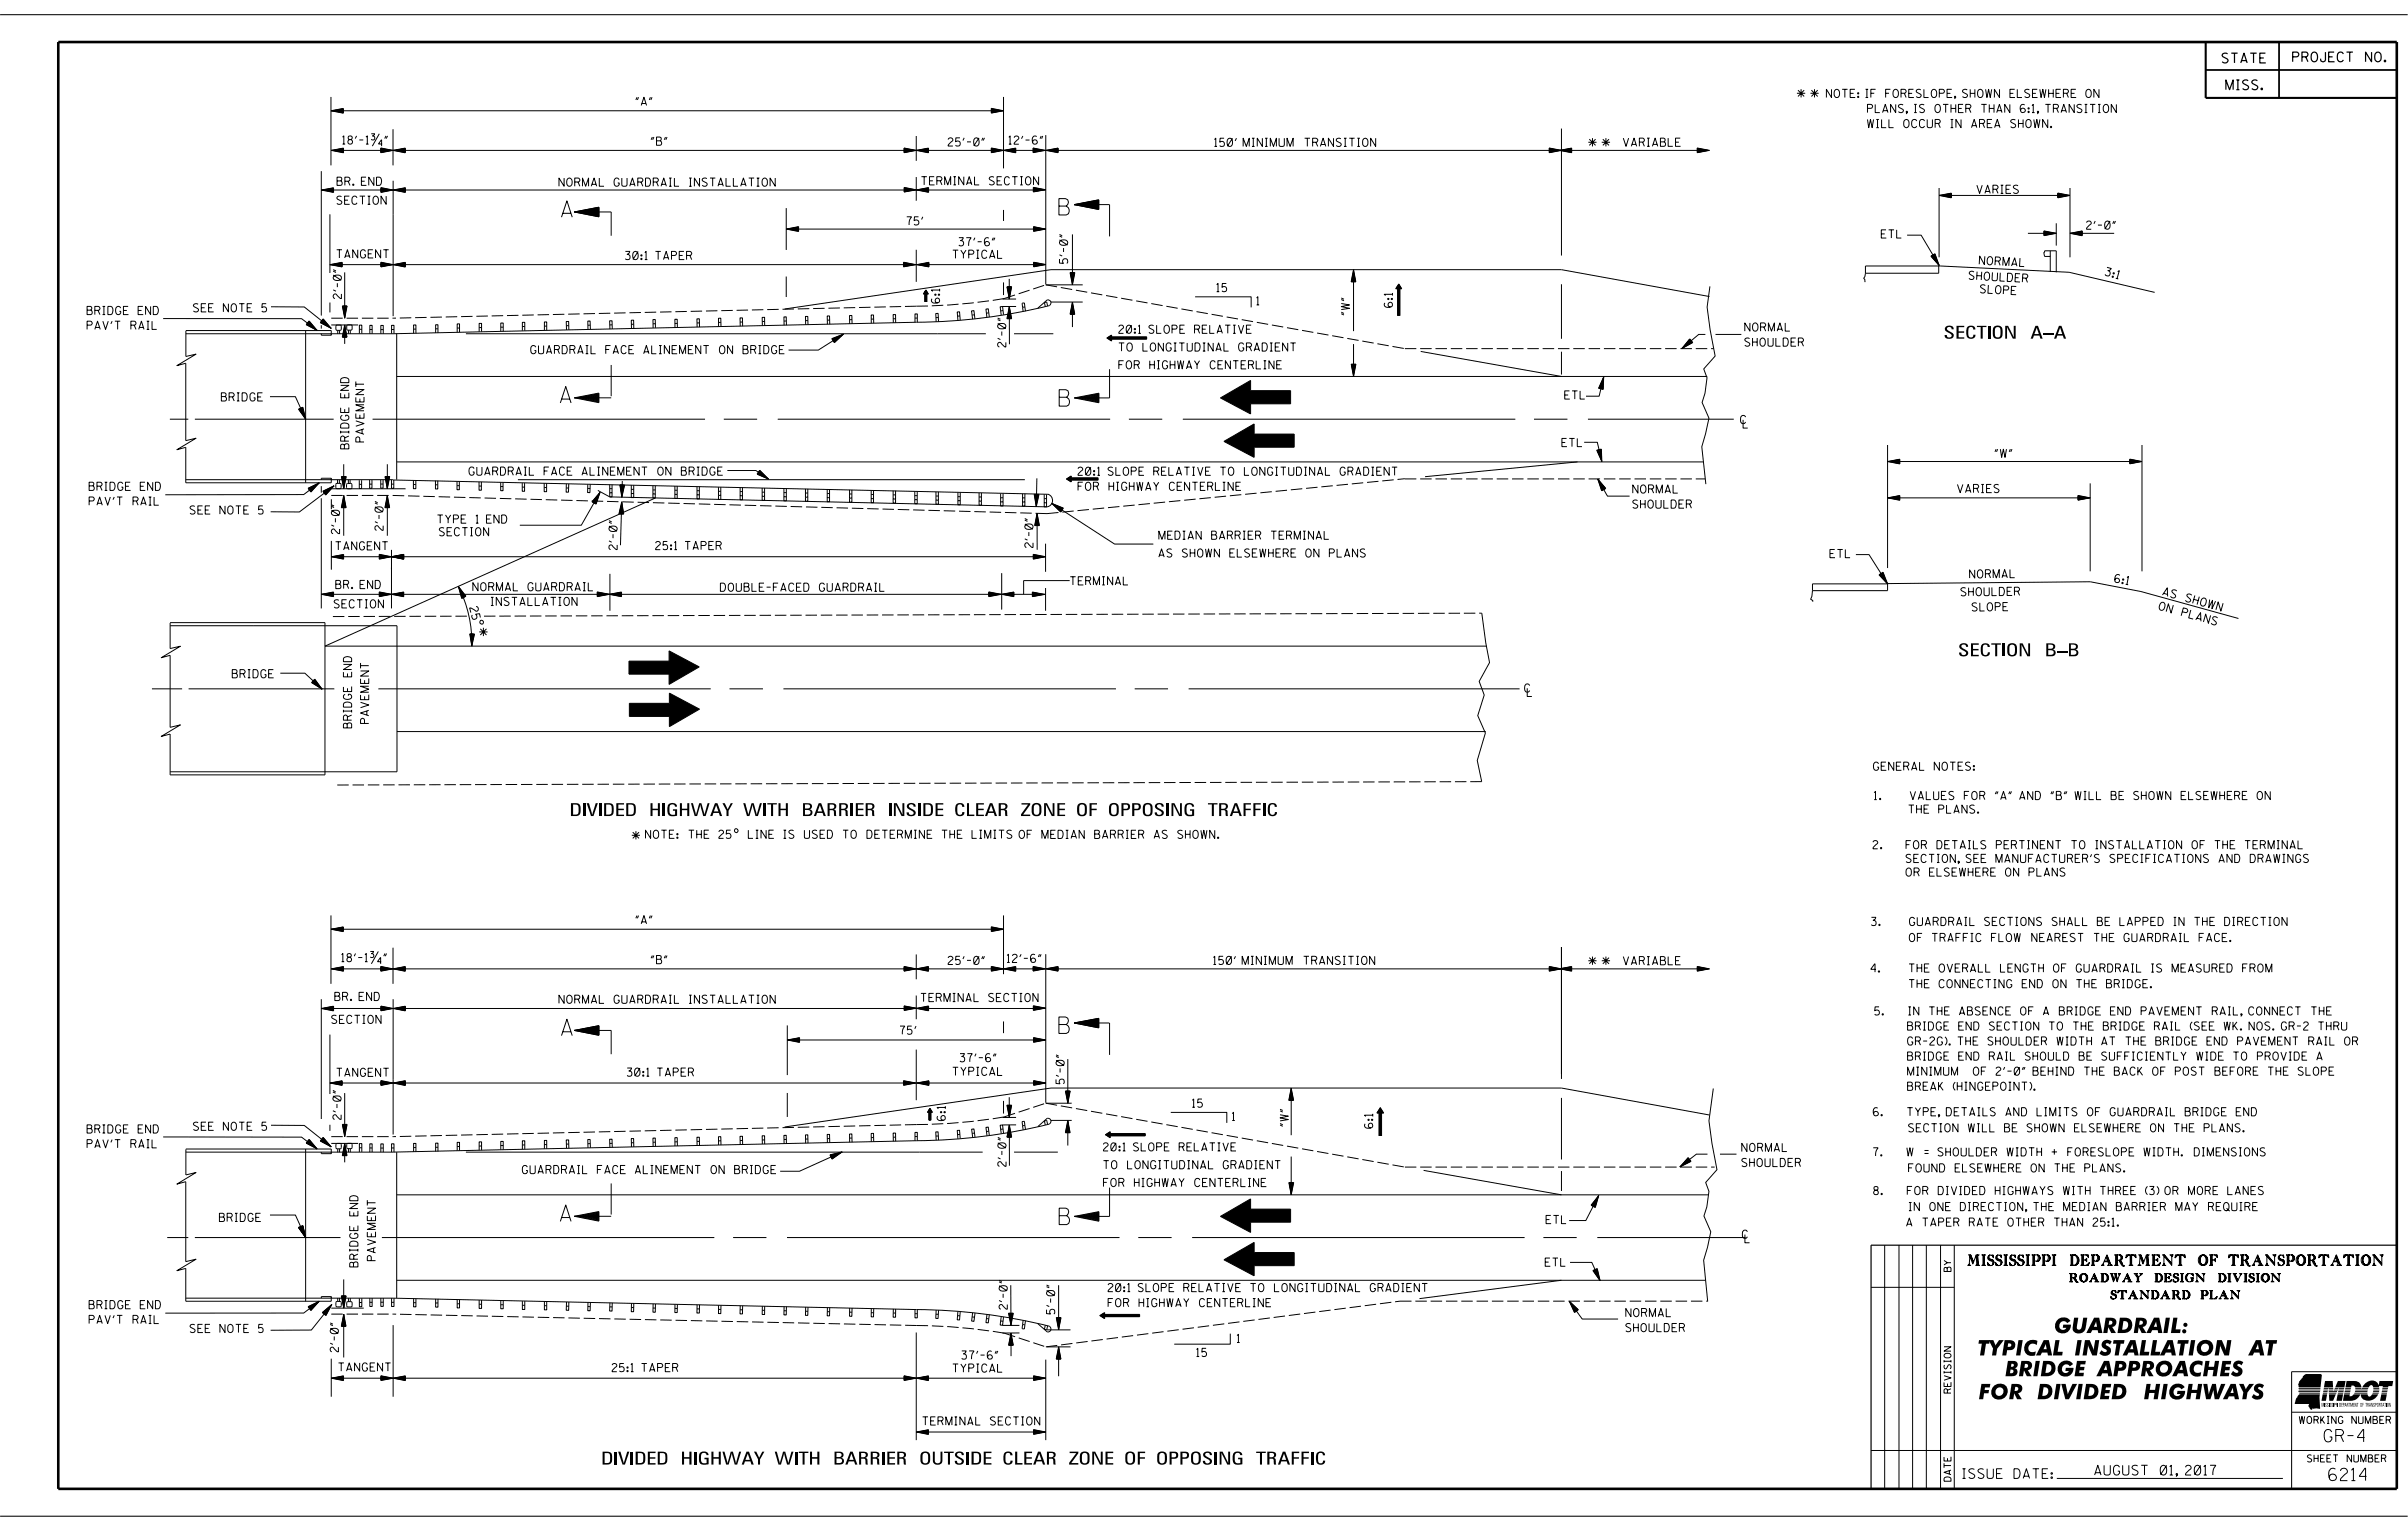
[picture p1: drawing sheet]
<svg xmlns="http://www.w3.org/2000/svg" width="879mm" height="559mm" viewBox="0 0 879 559" stroke-linecap="round" stroke-linejoin="round" font-family="sans-serif">
<defs><g id="words">
<text font-size="6.3" x="718" y="461.9">MISSISSIPPI DEPARTMENT OF TRANSPORTATION</text>
<g font-size="6">
<text x="655.8" y="37.1">**</text>
<text x="579.7" y="54.9">**</text>
<text x="204.9" y="79.3">A</text>
<text x="386.5" y="78.5">B</text>
<text x="204.5" y="147.1">A</text>
<text x="386.6" y="148.2">B</text>
<text x="170.5" y="228.2" transform="rotate(71 170.5 228.2)">°</text>
<text x="173.4" y="229.1" transform="rotate(90 173.4 229.1)">*</text>
<text x="229.1" y="303.4" transform="rotate(90 229.1 303.4)">*</text>
<text x="263.4" y="304.3" transform="rotate(71 263.4 304.3)">°</text>
<text x="579.7" y="353.7">**</text>
<text x="386.5" y="377.2">B</text>
<text x="204.9" y="378">A</text>
<text x="204.5" y="445.8">A</text>
<text x="386.6" y="447">B</text>
<text x="749.6" y="486.6">GUARDRAIL:</text>
<text x="721.7" y="494.7">TYPICAL INSTALLATION AT</text>
<text x="731.8" y="502.3">BRIDGE APPROACHES</text>
<text x="722.1" y="510.7">FOR DIVIDED HIGHWAYS</text>
</g>
<g font-size="5">
<text x="709.4" y="123.6">SECTION A-A</text>
<text x="714.7" y="239.5">SECTION B-B</text>
<text x="207.9" y="297.9">DIVIDED HIGHWAY WITH BARRIER INSIDE CLEAR ZONE OF OPPOSING TRAFFIC</text>
<text x="755.2" y="467.9">ROADWAY DESIGN DIVISION</text>
<text x="770.4" y="474.1">STANDARD PLAN</text>
<text x="219.4" y="534.6">DIVIDED HIGHWAY WITH BARRIER OUTSIDE CLEAR ZONE OF OPPOSING TRAFFIC</text>
</g>
<g font-size="4.5">
<text x="848.2" y="526.3">GR-4</text>
<text x="849.9" y="540.4">6214</text>
</g>
<g font-size="3.6">
<text x="811" y="23">STATE</text>
<text x="836.8" y="22.6">PROJECT NO.</text>
<text x="812.4" y="32.7">MISS.</text>
<text x="716.2" y="539.6">ISSUE DATE:</text>
<text x="764.5" y="538.4">AUGUST 01, 2017</text>
</g>
<g font-size="3">
<text x="666.6" y="35.6">NOTE: IF FORESLOPE, SHOWN ELSEWHERE ON</text>
<text x="232" y="38.5">&quot;A&quot;</text>
<text x="673.1" y="41.1">PLANS, IS OTHER THAN 6:1, TRANSITION</text>
<text x="673.2" y="46.6">WILL OCCUR IN AREA SHOWN.</text>
<text x="125" y="52.6">18'-1ƒ&quot;</text>
<text x="237.6" y="53">&quot;B&quot;</text>
<text x="346.1" y="53.3">25'-0&quot;</text>
<text x="368.2" y="52.6">12'-6&quot;</text>
<text x="443.2" y="53.5">150' MINIMUM TRANSITION</text>
<text x="592.4" y="53.4">VARIABLE</text>
<text x="123" y="67.7">BR. END</text>
<text x="204" y="68">NORMAL GUARDRAIL INSTALLATION</text>
<text x="336.3" y="67.5">TERMINAL SECTION</text>
<text x="721.5" y="70.6">VARIES</text>
<text x="122.9" y="74.6">SECTION</text>
<text x="330.9" y="82.1">75'</text>
<text x="761.5" y="83.7">2'-0&quot;</text>
<text x="350" y="89.7">37'-6&quot;</text>
<text x="686.6" y="86.9">ETL</text>
<text x="122.9" y="94.2">TANGENT</text>
<text x="228.3" y="94.8">30:1 TAPER</text>
<text x="347.7" y="94.3">TYPICAL</text>
<text x="389.7" y="92" transform="rotate(-90 389.7 92)">-0&quot;</text>
<text x="389.7" y="96.1" transform="rotate(-90 389.7 96.1)">5'</text>
<text x="718.6" y="102" transform="rotate(3 718.6 102)">S H O U L D E R</text>
<text x="722.4" y="96.5" transform="rotate(3 722.4 96.5)">N O R M A L</text>
<text x="768.2" y="100.5" transform="rotate(15 768.2 100.5)">3 : 1</text>
<text x="124.6" y="104.8" transform="rotate(-90 124.6 104.8)">-0&quot;</text>
<text x="342.9" y="106.3" transform="rotate(-90 342.9 106.3)">1</text>
<text x="444.1" y="106.5">15</text>
<text x="508.2" y="107.9" transform="rotate(-90 508.2 107.9)">1</text>
<text x="722.7" y="106.9" transform="rotate(3 722.7 106.9)">S L O P E</text>
<text x="70.6" y="113.9">SEE NOTE 5</text>
<text x="124.6" y="109" transform="rotate(-90 124.6 109)">2'</text>
<text x="342.9" y="110.6" transform="rotate(-90 342.9 110.6)">6:</text>
<text x="458.6" y="111.3">1</text>
<text x="508.2" y="112.2" transform="rotate(-90 508.2 112.2)">6:</text>
<text x="31.8" y="114.8">BRIDGE END</text>
<text x="492.5" y="115" transform="rotate(-90 492.5 115)">&quot;W&quot;</text>
<text x="31.8" y="120.2">PAV'T RAIL</text>
<text x="367.1" y="122.5" transform="rotate(-90 367.1 122.5)">-0&quot;</text>
<text x="408.3" y="121.7">20:1 SLOPE RELATIVE</text>
<text x="636.8" y="120.9">NORMAL</text>
<text x="193.7" y="129.1">GUARDRAIL FACE ALINEMENT ON BRIDGE</text>
<text x="367.1" y="126.6" transform="rotate(-90 367.1 126.6)">2'</text>
<text x="408.3" y="128.2">TO LONGITUDINAL GRADIENT</text>
<text x="636.8" y="126.4">SHOULDER</text>
<text x="408.3" y="134.6">FOR HIGHWAY CENTERLINE</text>
<text x="80.8" y="146.4">BRIDGE</text>
<text x="127.3" y="145.2" transform="rotate(-90 127.3 145.2)">END</text>
<text x="132.9" y="146.7" transform="rotate(-90 132.9 146.7)">ENT</text>
<text x="571.1" y="145.7">ETL</text>
<text x="132.9" y="152.6" transform="rotate(-90 132.9 152.6)">EM</text>
<text x="635.2" y="154.6">C</text>
<text x="132.9" y="161.3" transform="rotate(-90 132.9 161.3)">PAV</text>
<text x="636.2" y="156.2">L</text>
<text x="127.3" y="163.8" transform="rotate(-90 127.3 163.8)">BRIDGE</text>
<text x="570" y="163">ETL</text>
<text x="728.1" y="166.9">&quot;W&quot;</text>
<text x="171.2" y="173.4">GUARDRAIL FACE ALINEMENT ON BRIDGE</text>
<text x="393.5" y="173.5">20:1 SLOPE RELATIVE TO LONGITUDINAL GRADIENT</text>
<text x="32.5" y="179">BRIDGE END</text>
<text x="393.5" y="179">FOR HIGHWAY CENTERLINE</text>
<text x="595.9" y="180">NORMAL</text>
<text x="714.4" y="179.8">VARIES</text>
<text x="32.5" y="184.4">PAV'T RAIL</text>
<text x="595.9" y="185.5">SHOULDER</text>
<text x="69.4" y="187.7">SEE NOTE 5</text>
<text x="123.9" y="190.6" transform="rotate(-90 123.9 190.6)">-0&quot;</text>
<text x="139.8" y="189.4" transform="rotate(-90 139.8 189.4)">-0&quot;</text>
<text x="159.7" y="190.9">TYPE 1 END</text>
<text x="123.9" y="194.8" transform="rotate(-90 123.9 194.8)">2'</text>
<text x="139.8" y="193.6" transform="rotate(-90 139.8 193.6)">2'</text>
<text x="160.3" y="195.6">SECTION</text>
<text x="225.2" y="196.4" transform="rotate(-90 225.2 196.4)">-0&quot;</text>
<text x="377" y="195.7" transform="rotate(-90 377 195.7)">-0&quot;</text>
<text x="422.9" y="196.9">MEDIAN BARRIER TERMINAL</text>
<text x="122.5" y="200.7">TANGENT</text>
<text x="225.2" y="200.6" transform="rotate(-90 225.2 200.6)">2'</text>
<text x="239.3" y="200.6">25:1 TAPER</text>
<text x="377" y="199.8" transform="rotate(-90 377 199.8)">2'</text>
<text x="422.9" y="203.3">AS SHOWN ELSEWHERE ON PLANS</text>
<text x="667.9" y="203.5">ETL</text>
<text x="122.6" y="214.8">BR. END</text>
<text x="172.6" y="215.7">NORMAL GUARDRAIL</text>
<text x="262.9" y="215.8">DOUBLE-FACED GUARDRAIL</text>
<text x="390.6" y="213.5">TERMINAL</text>
<text x="718.9" y="211" transform="rotate(-1 718.9 211)">N O R M A L</text>
<text x="771.6" y="212.5" transform="rotate(11 771.6 212.5)">6 : 1</text>
<text x="121.9" y="221.9">SECTION</text>
<text x="171.4" y="221.9" transform="rotate(77 171.4 221.9)">2 5</text>
<text x="179.2" y="221">INSTALLATION</text>
<text x="715.7" y="217.5" transform="rotate(-1 715.7 217.5)">S H O U L D E R</text>
<text x="789.2" y="217.2" transform="rotate(15 789.2 217.2)">A S</text>
<text x="797.5" y="219.5" transform="rotate(15 797.5 219.5)">S H O WN</text>
<text x="719.7" y="223" transform="rotate(-1 719.7 223)">S L O P E</text>
<text x="787.8" y="222.5" transform="rotate(15 787.8 222.5)">O N</text>
<text x="796" y="224.8" transform="rotate(15 796 224.8)">P L A N S</text>
<text x="128.3" y="244.4" transform="rotate(-90 128.3 244.4)">ND</text>
<text x="84.8" y="247.4">BRIDGE</text>
<text x="128.3" y="247" transform="rotate(-90 128.3 247)">E</text>
<text x="134.6" y="249.5" transform="rotate(-90 134.6 249.5)">ENT</text>
<text x="134.6" y="255.4" transform="rotate(-90 134.6 255.4)">EM</text>
<text x="556.4" y="252.6">C</text>
<text x="557.4" y="254.2">L</text>
<text x="128.3" y="265.7" transform="rotate(-90 128.3 265.7)">BRIDGE</text>
<text x="134.6" y="264.1" transform="rotate(-90 134.6 264.1)">PAV</text>
<text x="683.8" y="281.2">GENERAL NOTES:</text>
<text x="684" y="291.9">1.</text>
<text x="694.8" y="291.9">VALUES FOR &quot;A&quot; AND &quot;B&quot; WILL BE SHOWN ELSEWHERE ON</text>
<text x="686.3" y="296.8">THE PLANS.</text>
<text x="235.6" y="306">NOTE:</text>
<text x="252.9" y="306">THE 25</text>
<text x="271.5" y="306">LINE IS USED TO DETERMINE THE LIMITS OF MEDIAN BARRIER AS SHOWN.</text>
<text x="683.6" y="309.8">2.</text>
<text x="695.6" y="309.8">FOR DETAILS PERTINENT TO INSTALLATION OF THE TERMINAL</text>
<text x="695.6" y="314.8">SECTION, SEE MANUFACTURER'S SPECIFICATIONS AND DRAWINGS</text>
<text x="695.6" y="319.8">OR ELSEWHERE ON PLANS</text>
<text x="232" y="337.2">&quot;A&quot;</text>
<text x="683" y="337.8">3.</text>
<text x="694" y="337.8">GUARDRAIL SECTIONS SHALL BE LAPPED IN THE DIRECTION</text>
<text x="683.6" y="343.7">OF TRAFFIC FLOW NEAREST THE GUARDRAIL FACE.</text>
<text x="124.7" y="351">18'-1ƒ&quot;</text>
<text x="237.6" y="351.7">&quot;B&quot;</text>
<text x="346.1" y="352">25'-0&quot;</text>
<text x="367.6" y="351.3">12'-6&quot;</text>
<text x="442.9" y="352">150' MINIMUM TRANSITION</text>
<text x="592.4" y="352.1">VARIABLE</text>
<text x="682.8" y="354.8">4.</text>
<text x="693.5" y="354.8">THE OVERALL LENGTH OF GUARDRAIL IS MEASURED FROM</text>
<text x="122.2" y="365.2">BR. END</text>
<text x="336.1" y="365.6">TERMINAL SECTION</text>
<text x="683.6" y="360.5">THE CONNECTING END ON THE BRIDGE.</text>
<text x="204" y="366.2">NORMAL GUARDRAIL INSTALLATION</text>
<text x="684.2" y="370.5">5.</text>
<text x="693.9" y="370.5">IN THE ABSENCE OF A BRIDGE END PAVEMENT RAIL, CONNECT THE</text>
<text x="121" y="373.6">SECTION</text>
<text x="328.5" y="377.5">75'</text>
<text x="689.3" y="376">BRIDGE END SECTION TO THE BRIDGE RAIL (SEE WK. NOS. GR-2 THRU</text>
<text x="696.2" y="381.5">GR-2G). THE SHOULDER WIDTH AT THE BRIDGE END PAVEMENT RAIL OR</text>
<text x="350.4" y="387.5">37'-6&quot;</text>
<text x="696.2" y="387">BRIDGE END RAIL SHOULD BE SUFFICIENTLY WIDE TO PROVIDE A</text>
<text x="122.9" y="392.9">TANGENT</text>
<text x="228.9" y="392.8">30:1 TAPER</text>
<text x="347.7" y="392.5">TYPICAL</text>
<text x="388.4" y="395.6" transform="rotate(-90 388.4 395.6)">5'</text>
<text x="388.4" y="391.4" transform="rotate(-90 388.4 391.4)">-0&quot;</text>
<text x="696.2" y="392.5">MINIMUM</text>
<text x="720.2" y="392.5">OF 2'-0&quot; BEHIND THE BACK OF POST BEFORE THE SLOPE</text>
<text x="696.2" y="398">BREAK (HINGEPOINT).</text>
<text x="124.5" y="404.4" transform="rotate(-90 124.5 404.4)">-0&quot;</text>
<text x="345" y="404.7" transform="rotate(-90 345 404.7)">1</text>
<text x="435.2" y="404.1">15</text>
<text x="501" y="407.5" transform="rotate(-90 501 407.5)">1</text>
<text x="683.7" y="407.3">6.</text>
<text x="693.4" y="407.3">TYPE, DETAILS AND LIMITS OF GUARDRAIL BRIDGE END</text>
<text x="31.8" y="413.6">BRIDGE END</text>
<text x="70.6" y="412.6">SEE NOTE 5</text>
<text x="124.5" y="408.6" transform="rotate(-90 124.5 408.6)">2'</text>
<text x="345" y="409" transform="rotate(-90 345 409)">6:</text>
<text x="449.7" y="409">1</text>
<text x="470.2" y="411.1" transform="rotate(-90 470.2 411.1)">&quot;W&quot;</text>
<text x="501" y="411.8" transform="rotate(-90 501 411.8)">6:</text>
<text x="683.2" y="413.1">SECTION WILL BE SHOWN ELSEWHERE ON THE PLANS.</text>
<text x="31.8" y="418.9">PAV'T RAIL</text>
<text x="367.2" y="425.7" transform="rotate(-90 367.2 425.7)">2'</text>
<text x="367.2" y="421.5" transform="rotate(-90 367.2 421.5)">-0&quot;</text>
<text x="402.7" y="420.1">20:1 SLOPE RELATIVE</text>
<text x="635.7" y="425.8">SHOULDER</text>
<text x="635.7" y="420.3">NORMAL</text>
<text x="683.7" y="421.9">7.</text>
<text x="693.3" y="421.9">W = SHOULDER WIDTH + FORESLOPE WIDTH.</text>
<text x="798.3" y="421.9">DIMENSIONS</text>
<text x="190.6" y="428.4">GUARDRAIL FACE ALINEMENT ON BRIDGE</text>
<text x="402.7" y="426.6">TO LONGITUDINAL GRADIENT</text>
<text x="683.6" y="427.8">FOUND ELSEWHERE ON THE PLANS.</text>
<text x="402.7" y="433.1">FOR HIGHWAY CENTERLINE</text>
<text x="683.8" y="436">8.</text>
<text x="693.4" y="436">FOR DIVIDED HIGHWAYS WITH THREE (3) OR MORE LANES</text>
<text x="130.6" y="443.8" transform="rotate(-90 130.6 443.8)">END</text>
<text x="137" y="442.8" transform="rotate(-90 137 442.8)">NT</text>
<text x="683.1" y="441.9">IN ONE DIRECTION, THE MEDIAN BARRIER MAY REQUIRE</text>
<text x="80.1" y="445.8">BRIDGE</text>
<text x="137" y="445.5" transform="rotate(-90 137 445.5)">E</text>
<text x="564.3" y="446.6">ETL</text>
<text x="695.8" y="447.6">A TAPER RATE OTHER THAN 25:1.</text>
<text x="635.9" y="452">C</text>
<text x="636.8" y="453.6">L</text>
<text x="137" y="460.1" transform="rotate(-90 137 460.1)">PAVEM</text>
<text x="130.6" y="462.4" transform="rotate(-90 130.6 462.4)">BRIDGE</text>
<text x="564" y="462.2">ETL</text>
<text x="367.6" y="473.7" transform="rotate(-90 367.6 473.7)">-0&quot;</text>
<text x="404.4" y="471.5">20:1 SLOPE RELATIVE TO LONGITUDINAL GRADIENT</text>
<text x="32.5" y="477.7">BRIDGE END</text>
<text x="367.6" y="477.8" transform="rotate(-90 367.6 477.8)">2'</text>
<text x="385" y="479.6" transform="rotate(-90 385 479.6)">5'</text>
<text x="385" y="475.4" transform="rotate(-90 385 475.4)">-0&quot;</text>
<text x="404.4" y="477">FOR HIGHWAY CENTERLINE</text>
<text x="32.5" y="483.1">PAV'T RAIL</text>
<text x="593.4" y="480.6">NORMAL</text>
<text x="69.4" y="486.4">SEE NOTE 5</text>
<text x="123.5" y="489.2" transform="rotate(-90 123.5 489.2)">-0&quot;</text>
<text x="451.5" y="490">1</text>
<text x="593.4" y="486.1">SHOULDER</text>
<text x="123.5" y="493.4" transform="rotate(-90 123.5 493.4)">2'</text>
<text x="351" y="496.1">37'-6&quot;</text>
<text x="436.7" y="495.1">15</text>
<text x="123.5" y="500.5">TANGENT</text>
<text x="223.4" y="500.7">25:1 TAPER</text>
<text x="347.7" y="500.8">TYPICAL</text>
<text x="336.7" y="520.1">TERMINAL SECTION</text>
</g>
<g font-size="2.6">
<text x="839.2" y="519.6">WORKING NUMBER</text>
<text x="842.1" y="533.6">SHEET NUMBER</text>
</g>
<g font-size="2.5">
<text x="712" y="464.1" transform="rotate(-90 712 464.1)">BY</text>
<text x="712" y="508.4" transform="rotate(-90 712 508.4)">R</text>
<text x="712" y="506" transform="rotate(-90 712 506)">EVISION</text>
<text x="712" y="540.6" transform="rotate(-90 712 540.6)">DATE</text>
</g>
<text font-size="1.5" x="847.2" y="513.4">MISSISSIPPI DEPARTMENT OF TRANSPORTATION</text>
</g></defs>
<g fill="none" stroke="#000" stroke-width=".36">
<path d="M120.8 35.4v25M125.3 39.7l-4 .7M125.3 39.8l-3.1 .6M125.3 39.8l-3.6 .6M361.8 39.9l2.5 .5M361.8 39.7l3.9 .7M361.8 39.9l2.9 .5M361.8 39.8l3.4 .6M366.3 35.4v26.1M120.8 40.4h245.5M120.8 40.4l4.5-.8v1.7zM120.9 54.9h503"/>
<path d="M120.9 54.9l4.5-.9v1.8zM121.3 40.4l4 .8M121.8 40.4l3.5 .6-3-.6M121.9 54.9l3.5 .7M122.4 54.9l3 .6M122.7 40.4l2.6-.4-2.2 .4M122.7 40.4l2.6 .5M122.8 54.9l2.6 .5M123.2 40.4l2.1 .5M123.3 54.9l2.1 .4M123.9 40.4l1.4 .3M125.3 40.2l-1.1 .2 1.1 .2-.8-.2 .8-.1-.4 .1 .4 .1"/>
<path d="M125.3 40.1l-1.8 .3 1.8 .4M125.3 40.1l-1.4 .3M125.4 54.2l-3.6 .7M125.4 54.5l-1.8 .4 1.8 .3-1.4-.3 1.4-.3M125.4 54.4l-2.7 .5M125.4 54.8l-.4 .1M125.4 54.2l-4 .7 4 .8M125.4 54.3l-3.1 .6M125.4 54.5l-2.2 .4M125.4 55l-.8-.1 .8-.1-1 .1 1 .2M135.5 48.8h1.2l-.7 .8a.72 .72 0 0 1 .7 1 .72 .72 0 0 1-1.2 .2M138.4 48.8l-2.5 4.5"/>
<path d="M139 54.3l2.9 .6M139 54.6l1.7 .3-1.7 .3 1.4-.3-1.4-.3 1 .3-1 .2M139 54.8l.3 .1-.3 .1M139 54.8l.7 .1-.7 .1M139 54.4l2.5 .5M139 54v1.7l8.9-1.7v1.8zM139 54.1l3.9 .8M139 54.2l3.4 .7M139 54.5l2 .4M139.5 52.6h-1.3l1-1.5 .1 2.2M141.1 54.9l-2.1 .4M141.6 54.9l-2.6 .5"/>
<path d="M142.1 54.9l-3.1 .6M142.5 54.9l-3.5 .7M142.9 54.9l-3.9 .8M143.4 47.2v13.2M144 54.9l3.9 .8M145 54.9l2.9 .6M145.9 54.9l2 .4M147.9 54.5l-1.7 .4 1.7 .3-1.4-.3 1.4-.3-1 .3 1 .2M147.9 54.2l-3.5 .7 3.5 .7M147.9 54.8l-.4 .1 .4 .1M147.9 54.4l-2.6 .5 2.6 .5M147.9 54.2l-4 .7"/>
<path d="M147.9 54.3l-3.1 .6M147.9 54.5l-2.1 .4M147.9 54.8l-.7 .1 .7 .1M329.9 54.5l2.2 .4-2.2 .4M329.9 54.3l3 .6M329.9 54.2l3.5 .7M329.9 54.8l.4 .1-.4 .1M329.9 54.8l.8 .1-.8 .1M329.9 54.4l2.6 .5-2.6 .5M329.9 54.6l1.8 .3-1.8 .3 1.4-.3-1.4-.3 1 .3-1 .2M329.9 54l9 1.8v-1.8l-9 1.7zM329.9 54.1l4 .8"/>
<path d="M333 54.9l-3.1 .6M333.5 54.9l-3.6 .7M333.9 54.9l-4 .8M334.4 49.6v9.1M334.9 54.9l4 .8M335.4 54.9l3.5 .7M335.9 54.9l3 .6M336.3 54.9l2.6 .5M336.8 54.9l2.1 .4M338.9 54.2l-3.5 .7M338.9 54.5l-1.8 .4 1.8 .3-1.4-.3 1.4-.3-1 .3 1 .2M338.9 54.8l-.4 .1 .4 .1"/>
<path d="M338.9 54.2l-4 .7M338.9 54.5l-2.2 .4M338.9 54.8l-.8 .1 .8 .1M338.9 54.4l-2.6 .5M361.8 54v1.7l8.9-1.7v1.8zM361.8 54.4l2.5 .5M361.8 54.1l3.9 .8M361.8 54.8l.7 .1-.7 .1M361.8 54.6l1.7 .3-1.7 .3 1.4-.3-1.4-.3 1 .3-1 .2M361.8 54.8l.3 .1-.3 .1M361.8 40.7l1.4-.3-1.4-.3 1.7 .3-1.7 .4M361.8 40.2l1 .2-1 .2 .7-.2-.7-.1 .3 .1"/>
<path d="M361.8 54.3l2.9 .6M361.8 54.5l2 .4M361.8 54.2l3.4 .7M361.8 40l2 .4M363.9 54.9l-2.1 .4M363.9 40.4l-2.1 .5M364.4 54.9l-2.6 .5M364.4 40.4l-2.6 .5M364.9 40.4l-3.1 .6 3.5-.6M365.3 54.9l-3.5 .7M365.8 54.9l-4 .8M365.8 40.4l-4 .8"/>
<path d="M366.3 40.4l-4.5-.9v1.8M366.3 40.4l-4.5 .9M367.2 54.9l3.5 .7M367.8 54.9l2.9 .6M370.7 54.2l-4 .7 4 .8M370.7 54.3l-3.1 .6M370.7 54.4l-2.6 .5 2.6 .5M370.7 54.5l-1.7 .4 1.7 .3-1.4-.3 1.4-.3-1 .3 1 .2M370.7 54.8l-.4 .1 .4 .1M370.7 54.5l-2.1 .4 2.1 .4M370.7 54.8l-.7 .1 .7 .1M370.7 54.2l-3.5 .7"/>
<path d="M377 54.5l1.8 .4M377 54.7l1 .2-1 .2 1.4-.2M377 54.3l3 .6M377 54.5l2.1 .4M377 54.2l3.5 .7M377 54l4.5 .9-4.5 .8zM377 54.1l4 .8M377 54.4l2.6 .5M377 54.8l.4 .1-.4 .1M377 54.7l.8 .2-.8 .1M379.2 54.9l-2.2 .4M379.6 54.9l-2.6 .5"/>
<path d="M380.1 54.9l-3.1 .6M380.5 54.9l-3.5 .6M381 54.9l-4 .7M381.7 49.3v54.5M381.7 54.9l4.5-.9v1.7zM382.7 54.9l3.5 .6M383.2 54.9l3 .6M383.6 54.9l2.6 .5M384.1 54.9l2.1 .4M384.8 54.9l1.4-.2-1 .2 1 .2zM386.2 54.2l-3.5 .7M386.2 54.5l-1.8 .4 1.8 .3"/>
<path d="M386.2 54.5l-2.2 .4M386.2 54.9h-.8l.8 .1M386.2 54.1l-4 .8 4 .7M386.2 54.3l-3.1 .6M386.2 54.4l-2.6 .5M565.4 54.6l1.8 .3-1.8 .3 1.4-.3-1.4-.3 1 .3-1 .2M565.4 54.3l3 .6M565.4 54.5l2 .4M565.4 54.2l3.5 .7-3.5 .7M565.4 54l4.5 .9-4.5 .8zM565.4 54.1l4 .8-4 .8M565.4 54.4l2.6 .5-2.6 .5"/>
<path d="M565.4 54.8l.4 .1-.4 .1M565.4 54.8l.7 .1-.7 .1M567.5 54.9l-2.1 .4M568.5 54.9l-3.1 .6M569.1 54.9l4.5-.9v1.7zM569.9 46.9v46.4M570.1 54.9l3.5 .6M570.7 54.9l2.9 .6M571 54.9l2.6 .5M571.5 54.9l2.1 .4M572.6 54.9l1-.3-1.4 .3 1.4 .2M572.8 54.9l.8 .1"/>
<path d="M572.9 54.9h.7M573.6 54.3l-3.1 .6M573.6 54.1l-4 .8 4 .7M573.6 54.5l-1.7 .4 1.7 .3M573.6 54.4l-2.6 .5M573.6 54.2l-3.5 .7M573.6 54.5l-2.2 .4M619.4 54.3l3 .6M619.4 54.5l2.1 .4M619.4 54.2l3.5 .7-3.5 .7M619.4 54l4.5 .9-4.5 .8zM619.4 54.1l4 .8-4 .8"/>
<path d="M619.4 54.4l2.5 .5M619.4 54.8l.4 .1-.4 .1M619.4 54.8l.7 .1-.7 .1M619.4 54.6l1.8 .3-1.8 .3M620.8 54.9l-1.4-.3 1 .3-1 .2M621.6 54.9l-2.2 .4M622 54.9l-2.6 .5M117.3 69.4h264.4M117.3 69.4l4.4-.9v1.7zM117.3 62.5v52.7M119.7 69.4l2 .4M120 69.4l1.7 .3"/>
<path d="M120.4 78.2v21.4M121.7 68.8l-3.1 .6M121.7 68.6l-3.9 .8 3.9 .7M121.7 69l-2.1 .4M121.7 68.7l-3.4 .7 3.4 .6-2.9-.6M121.7 69.1l-1.4 .3 1.4 .2M121.7 69.2l-1 .2h1M121.7 68.9l-2.6 .5 2.6 .4M139 68.7l3.5 .7M139 69l2 .4M139 68.8l3 .6M139 68.5l9 1.7v-1.7l-9 1.7z"/>
<path d="M139 69.6l1.4-.2-1.4-.3 1.8 .3-1.8 .3M139 69.3l.4 .1-.4 .1M139 69.2l.7 .2-.7 .1 1-.1M139 68.6l4 .8-4 .7M139 68.9l2.5 .5M141.1 69.4l-2.1 .4M141.6 69.4l-2.6 .5M142.1 69.4l-3.1 .6M142.5 69.4l-3.5 .7M143.5 66v49.4M144.5 69.4l3.5 .7M145 69.4l3 .6"/>
<path d="M145.4 69.4l2.6 .5M145.8 69.4l2.2-.4-1.8 .4 1.8 .3M145.9 69.4l2.1 .4M148 69.1l-1.5 .3 1.5 .2M148 69.2l-1.1 .2 1.1 .1-.8-.1 .8-.2-.4 .2h.4M148 68.7l-3.6 .7M148 68.9l-2.7 .5M148 68.8l-3.1 .6M148 68.6l-4 .8 4 .8M209.6 77.4h13.5v8.6M209.6 77.4l9-1.8v3.5zM210.6 77.4l8 1.5"/>
<path d="M211.6 77.4l7 1.3M212.7 77.4l5.9 1.1M213.5 77.4l5.1 1M214.5 77.4l4.1 .8M218.6 76.8l-2.8 .6 2.8 .5M218.6 76.7l-3.5 .7 3.5 .6M218.6 77l-2.1 .4 2.1 .4M218.6 77.2l-.8 .2 .8 .1M218.6 76.6l-4.4 .8M218.6 76.2l-6.2 1.2M218.6 76l-7.1 1.4M218.6 76.4l-5.3 1"/>
<path d="M218.6 77.1l-1.5 .3 1.5 .2M218.6 75.8l-8 1.6M286.9 76v15.2M330 68.5l4 .8-4 .7M330 68.8l2.5 .5M330 69l1.4 .3-1.4 .2M330 69.1l.7 .2M330 68.4l4.4 .9-4.4 .8zM330 68.7l2.9 .6M330 68.6l3.5 .7-3.5 .6 3.1-.6M331 69.3l-1 .1 .7-.1M332 69.3l-2-.4 1.8 .4-1.8 .3"/>
<path d="M332.1 69.3l-2.1 .4 2.6-.4M334.4 69.3l4.5-.8v1.7zM334.4 64.6v8.7M334.4 69.3l-4.4 .1M334.9 69.3l4 .8M335.4 69.3l3.5 .7M336 69.3l2.9 .6M336.3 69.3l2.6 .5M336.8 69.3l2.1 .4M338.9 69.2l-.8 .1 .8 .2-.4-.2h.4M338.9 68.7l-3.5 .6M338.9 68.5l-4 .8"/>
<path d="M338.9 68.7l-3.1 .6M338.9 68.9l-2.2 .4M338.9 68.8l-2.6 .5M338.9 69l-1.8 .3 1.8 .3-1.4-.3 1.4-.3-1 .3 1 .2M366.3 76.6v4M377.1 68.4l4.5 .9-4.5 .8zM377.1 69.2l.8 .1M377.1 68.9l1.8 .4-1.8 .3 1.4-.3M377.1 69.3h4.5M377.1 68.5l4 .8-4 .7M377.9 69.3l-.8-.2 1.1 .2-1.1 .1M379.2 69.3l-2.1-.5 2.6 .5"/>
<path d="M379.8 69.3l-2.7 .4M380.1 69.3l-3-.6 3.5 .6M380.3 69.3l-3.2 .5M380.7 69.3l-3.6 .6M392 74.7h12.9M392 74.7l9-1.7v3.4zM393.1 74.7l7.9 1.5M394.1 74.7l6.9 1.3M395.1 74.7l5.9 1.1M395.9 74.7l5.1 1M396.9 74.7l4.1 .8M399.5 74.7l1.5 .3"/>
<path d="M401 74.1l-2.8 .6 2.8 .5M401 74l-3.6 .7 3.6 .7M401 74.3l-2.1 .4 2.1 .4M401 74.5l-.8 .2 .8 .1M401 73.3l-7.1 1.4M401 74.4l-1.5 .3M401 73.1l-8 1.6M401 73.5l-6.2 1.2M401 73.8l-4.3 .9M401 73.7l-5.3 1M405 74.6v11.7M707.7 68.6v25.3"/>
<path d="M707.7 71.3h47.8M707.7 71.3l4.5-.8v1.7zM708.7 71.3l3.5-.7-4 .7 4 .8-3.5-.8M709.1 71.3l3.1-.5-2.6 .5M709.2 71.3l3 .6-2.6-.6M710 71.3l2.2-.4-1.8 .4 1.8 .4-2.1-.4M711.2 71.3l1-.1-.8 .1 .8 .2zM712.2 71.1l-1.4 .2M712.2 71.3h-.4l.4 .1M751 70.4l4.5 .9-4.5 .9zM751 70.6l3.9 .7M751 71l1.4 .3-1.4 .3"/>
<path d="M751 71.3h.3l-.3 .2 .7-.2-.7-.1 1 .1-1 .2M751 70.7l3.5 .6-3.5 .7M753 71.3l-2-.3 1.8 .3-1.8 .5 2.1-.5M754 71.3l-3-.5 2.5 .5-2.5 .5M754.1 71.3l-3.1 .6M755 71.3l-4 .8M755.5 68.6v25.3M120.4 96.6h261.3M120.4 96.6l4.5-.9v1.7zM124.9 97.3l-3.6-.7 3.6-.8-4 .8 4 .7M125.8 99.4v16.7M139 95.9l3.5 .7"/>
<path d="M139 96.2l2 .4M139 96.4l1.4 .2-1.4 .2 1-.2zM139 96l3 .6M139 95.7l9 1.8v-1.8l-9 1.7zM139 96.2l1.8 .4-1.8 .3M139 96.5l.4 .1-.4 .1M139 96.4l.7 .2-.7 .1M139 95.8l3.9 .8-3.9 .7M139 96.1l2.5 .5M141.1 96.6l-2.1 .4M141.6 96.6l-2.6 .5M142.1 96.6l-3.1 .6"/>
<path d="M142.5 96.6l-3.5 .7M144.5 96.6l3.5 .7M145 96.6l3 .6M145.4 96.6l2.6 .5M145.9 96.6l2.1 .4M148 96.2l-2.2 .4M148 96.4l-.8 .2 .8 .1M148 96.2l-1.8 .4 1.8 .3-1.5-.3M148 95.9l-3.6 .7M148 96.4l-1.1 .2 1.1 .2M148 96.5l-.4 .1 .4 .1M148 96.1l-2.7 .5"/>
<path d="M148 96l-3.1 .6M148 95.8l-4 .8 4 .8M286.9 83.6h94.8M286.9 83.6l4.6-.9v1.8zM287.5 83.6l4 .8M288 83.6l3.5 .7M288.5 83.6l3 .6M288.9 83.6l2.6 .5M289.3 83.6l2.2-.4-1.8 .4 1.8 .3M289.4 83.6l2.1 .4M291.5 83.5l-.8 .1 .8 .1-1.1-.1M291.5 82.9l-3.6 .7"/>
<path d="M291.5 83l-3.2 .6M291.5 82.8l-4.1 .8M291.5 83.3l-1.5 .3 1.5 .3M291.5 83.1l-2.7 .5M291.5 83.5l-.4 .1h.4M329.7 96.2l2.1 .4M329.7 96l3 .6M329.7 95.9l3.5 .7M329.7 96.5l.4 .1-.4 .1M329.7 95.8l4 .8-4 .7M329.7 96.1l2.6 .5M329.7 96.2l1.8 .4-1.8 .3"/>
<path d="M329.7 96.3l1.5 .3-1.5 .2 1.1-.2zM329.7 96.4l.8 .2-.8 .1M329.7 95.7l4.5 .9-4.5 .8zM331.9 96.6l-2.2 .4M332.4 96.6l-2.7 .5M332.8 96.6l-3.1 .6M333.3 96.6l-3.6 .6M334.4 91.2v11.7M334.6 96.6l4.5-.9v1.7zM335.1 96.6l4-.8-3.6 .8M335.1 96.6l4 .7M335.6 96.6l3.5 .7"/>
<path d="M336.1 96.6l3 .6M336.5 96.6l2.6 .5M337 96.6l2.1 .4M339.1 96.4l-1.1 .2 1.1 .2-1.5-.2M339.1 96.2l-1.8 .4 1.8 .3M339.1 96.5l-.4 .1 .4 .1M339.1 96l-3.1 .6M339.1 96.2l-2.2 .4M339.1 96.4l-.8 .2 .8 .1M339.1 96.1l-2.7 .5M377.2 82.7v1.8l4.5-.9M377.2 83.3l1.4 .3-1.4 .3"/>
<path d="M377.2 83l3 .6M377.2 82.9l3.4 .7M377.2 82.7l4.5 .9M377.2 82.8l3.9 .8M377.2 83.1l2.5 .5M377.2 83.5l.4 .1-.4 .1M377.2 83.4l1 .2-1 .1 .7-.1zM377.2 96.3l1 .3-1 .2 1.4-.2-1.4-.3 1.8 .3-1.8 .3M377.2 96l3 .6M377.2 96.2l2.1 .4M377.2 95.9l3.5 .7M377.2 95.7l4.5 .9-4.5 .8z"/>
<path d="M377.2 96.1l2.6 .5M377.2 95.8l4 .8-4 .7 3.6-.7M377.2 96.6h4.5M377.2 96.6h.4l-.4-.2 .8 .2-.8 .1M379.2 83.6l-2-.4 1.8 .4-1.8 .4M379.3 83.6l-2.1 .4M379.4 96.6l-2.2 .4M379.8 83.6l-2.6 .5M379.8 96.6l-2.6 .4M380.3 83.6l-3.1 .6M380.3 96.6l-3.1 .6M380.7 83.6l-3.5 .7 4-.7"/>
<path d="M390.5 99.5h1.8l-.9 4.5zM390.7 99.5l.7 3.5M390.8 99.5l.6 3.1M390.9 99.5l.5 2.6M391 99.5l.4 2.1M391.1 99.5l.3 1.7 .3-1.7-.3 1.4-.3-1.4 .3 1 .2-1M391.3 99.5l.1 .7 .1-.7-.1 .3-.1-.3M391.4 85.5v18.5M391.8 99.5l-.4 2M391.9 99.5l-.5 2.5M392 99.5l-.6 2.9M392.1 99.5l-.7 3.4"/>
<path d="M392.2 99.5l-.8 4-.8-4M494 98.4v22.5M494 98.4l.8 4.5h-1.7zM494 99.3l.6 3.6-.6-3.1M494 99.9l-.6 3M494 99.4l-.7 3.5M680.8 99.7l-.2 1.3-.4 .6 .4 .5-.1 .8M680.8 99.7v-2.6h27.4l47 2.3 31.2 7.3M696 85.8h5.1l6.6 11.1M704.7 93.5l1.5-.9 1.5 4.3zM704.8 93.5l2.7 3M704.9 93.4l2.3 2.7"/>
<path d="M704.9 93.4l2.1 2.3M705 93.3l1.8 2M705.4 93.1l2.3 3.8M705.6 93l.4 .9-.7-.8 .5 .6-.2-.7M705.7 92.9l.5 1.4-1-1.1M705.7 92.9l.6 1.7-1.2-1.3 1.4 1.6M705.8 92.9l.7 1.9M705.9 92.8l.9 2.4M705.9 92.8l1.1 2.8M706 92.7l1.2 3.4M706.1 92.7l1.4 3.8M707.6 97.1v2.6h-26.8"/>
<path d="M740.1 85.2h10.4M745.9 84.8l2.1 .4M745.9 84.6l3 .6M745.9 84.5l3.5 .7M745.9 85l.8 .2-.8 .1M745.9 84.9l1.1 .3-1.1 .2 1.5-.2-1.5-.3 1.8 .3-1.8 .3M745.9 84.3l4.6 .9-4.6 .8zM745.9 84.4l4 .8M745.9 84.7l2.6 .5M745.9 85.1l.4 .1h-.4M748.1 85.2l-2.2 .4M748.3 93.6h-2.1l-.3-1.4 .3-.7h4.3v7.9"/>
<path d="M748.3 91.5v7.8M748.6 85.2l-2.7 .5M749.1 85.2l-3.2 .6M749.5 85.2l-3.6 .6M750 85.2l-4.1 .7M750.5 81.5v8.1M755.5 85.2h16.1M755.5 85.2l4.5-.9v1.7zM756.5 85.2l3.5 .6M757 85.2l3 .5M757.8 85.2l2.2-.5-1.8 .5 1.8 .3M757.9 85.2l2.1 .3"/>
<path d="M760 84.4l-4 .8 4 .7M760 84.6l-3.2 .6M760 84.9l-1.5 .3 1.5 .2M760 84.9l-1.1 .3 1.1 .1-.8-.1 .8-.2M760 85.1l-.4 .1h.4M760 84.6l-2.7 .6M760 84.5l-3.6 .7M59.5 116.3h50.6l5.6 4.3M98.9 112h12.2l9.8 7.9M111.8 118.4l3.6 1.9M111.8 118.4l3.2 1.7M111.9 118.3l2.8 1.5"/>
<path d="M111.9 118.2l2.4 1.3M112 118.1l1.9 1.1M112.1 118l1 .5-.7-.9 .9 1.1-1.3-.6 1.6 .8-1.1-1.4 1.4 1.6M112.2 117.9l.6 .4M112.3 117.8l3.4 2.8M112.3 117.8l.3 .3-.4-.2M112.4 117.7l.5 .6M112.6 117.4l1.7 2M112.6 117.4l2 2.3M112.7 117.3l2.3 2.7M112.7 117.2l2.7 3.1M112.8 117.1l2.9 3.5-4-2.1z"/>
<path d="M117 117.5l2.8 1.5M117.1 117.5l2.4 1.2M117.1 117.4l2 1M117.2 117.4l1.6 .8-1.1-1.4 1.3 1.6M117.3 118.7v1.2M117.4 117.1l3.5 2.8M117.5 116.9l.5 .6-.7-.3 .4 .1-.3-.3M117.5 116.9l.7 .8-.9-.5M117.6 116.9l.9 1.1-1.3-.7M117.7 116.7l1.7 2M117.8 116.6l1.9 2.3M117.8 116.6l2.4 2.7-3.2-1.7"/>
<path d="M117.9 116.5l2.6 3.1-3.6-1.9M117.9 116.4l3 3.5-4-2.1zM120.4 110.4v3.6M120.9 118.6h9.8M124.1 118.6l.5 .5-.1 1.3-.4 .2-1.4-.2-.1-1.3 .4-.5M125 111.7h1.7l-.9 4.4zM125 111.7l.8 3.9 .8-3.9M125.1 111.7l.7 3.5M125.2 111.7l.6 3.1M125.3 111.7l.5 2.6 .5-2.6M125.4 111.7l.4 2.1 .4-2.1-.4 1.7-.4-1.7M125.7 111.7l.1 .7 .1-.7-.1 .3-.1-.3"/>
<path d="M125.8 118.6v6.9M125.8 118.6l.8 4.5h-1.7zM125.8 119.1l.8 4M125.8 120l.6 3.1M125.8 119.1l-.8 4M125.8 119.6l.7 3.5M125.8 119.6l-.7 3.5M126.1 111.7l-.3 1.4-.3-1.4 .3 1 .2-1M126.4 111.7l-.6 2.9M126.5 111.7l-.7 3.4M127 118.6l-.4 .2-.1 1.3 .5 .4 1.5-.2v-1.3l-.4-.4M166.9 119.7h.8"/>
<path d="M174.9 119.6h.9M182.8 119.4h.9M190.6 119.2h.9M198.7 119h.8M207.6 118.9h-.9M215.4 118.7h-.8M223.4 118.6h-.9M230.4 118.4h.9M230.5 119.9l-.1-3 .8-.1 .1 3.1M239.2 118.1l-.9 .1M239.2 119.7l-.1-3.1-.8 .1 .1 3M246.3 118h.9"/>
<path d="M247.2 119.5v-3h-.9v3.1M254.4 117.9h.9M254.4 119.4v-3l.8-.1 .1 3.1M263.1 117.7h-.9M263.1 119.2v-3.1l-.9 .1 .1 3M270.1 117.5h.9M271 119v-3h-.9l.1 3.1M278.2 117.3h.8M278.2 118.9v-3l.8-.1 .1 3.1M286.9 100.9v7.5M287 117.2h-.9M287 118.7l-.1-3.1-.8 .1 .1 3"/>
<path d="M294 117h.9M294.9 118.5l-.1-3h-.8v3M301.9 116.8h.9M302 118.4l-.1-3.1h.9v3.1M310.9 116.7h-.8M311 118.2l-.1-3.1-.8 .1v3M318.8 116.5h-.8M318.9 118l-.1-3h-.8v3M326 116.3h.8M326 117.9v-3.1h.8l.1 3.1M333.9 117.6v-3h.9v3M333.9 116.1h.9"/>
<path d="M337 107.2h1.8M337.1 107.1h1.6M337.1 107h1.6M337.2 106.9h1.4M337.3 106.9h1.3M337.3 106.8h1.2M337.4 106.6h1M337.5 106.6h.9M337.5 106.5h.8M337.6 106.4h.6M337.6 107.3v2.9M337.6 106.3h.6"/>
<path d="M337.6 106.9v3.3M337.7 106.9v3.3M337.8 106.1h.3M337.8 106h.2M337.9 106l-.6 .9M337.9 106l.5 .9M337.9 106v4.2M337.9 105.8l.9 1.5h-1.8zM337.9 105.8l.1 4.4M338.1 106.9v3.3M338.1 106.2h-.4M338.2 107.3v2.9"/>
<path d="M338.3 107.3v2.9M342.5 115.9h-.9M342.5 117.4l-.1-3h-.9l.2 3M350.3 115.3l-.8 .1M350.4 116.8l-.2-3-.8 .1 .2 3M355.6 114.9l-.8 .1M355.8 116.4l-.3-3-.9 .1 .4 3M360.9 114.2l-.9 .1M361.1 115.7l-.4-3-.9 .1 .4 3M365.9 111.9h4.9M365.9 109.1h4.9M366.1 113.3l-.9 .2"/>
<path d="M366.3 103.1v4.6M366.3 114.9l-.4-3-.9 .1 .4 3M367.5 104.7l1.7-.1-.8 4.5zM367.6 104.7l.8 4M367.7 104.7l.7 3.5M367.8 104.7l.6 3.1M367.8 104.7l.6 2.6M367.9 116.3l.5-2.6 .5 2.6M368.1 104.6l.2 1.4M368.2 116.3l.2-1 .3 1-.3-1.4-.3 1.4 .3-1.7 .3 1.7M368.2 104.6l.1 .8 .2-.8-.2 1.1zM368.2 116.3l.2-.7 .1 .7"/>
<path d="M368.3 101.8l.1 7.3M368.3 104.6l.1 4.5M368.3 107.2l.6-2.6-.5 3M368.4 111.9l.8 4.4h-1.7zM368.4 111.9v13.8M368.4 108.1l.7-3.5-.7 4M368.4 111.9v4.4M368.4 112.4l.7 3.9M368.4 113.2l.6 3.1M368.4 114.2l.4 2.1M368.4 112.4l-.8 3.9M368.4 113.4l-.6 2.9"/>
<path d="M368.4 114.3l-.4 2M368.4 112.8l.6 3.5M368.4 112.9l-.7 3.4M368.4 104.7l-.1 .3v-.3M368.6 104.6l-.3 1.5M368.7 104.6l-.4 1.8-.4-1.8 .4 2.2M368.8 104.6l-.5 2.1M373.2 112.1l.2 1.6M374.1 112l-.9 .1M374.1 112l-.2-1.4-.9 .1 .2 1.4M374.1 112l.2 1.6M381.7 104h13.4"/>
<path d="M382.3 111.7l-.3-1.5-.8 .2 .3 1.5M383 111.5a1.1 1.1 0 0 0 .5-1.4 1.1 1.1 0 0 0-1.3-.6l-3.4 3M383 111.5a208 208 0 0 1-48.5 6.1l-191 4.2h-75.7M383.6 110.2h11.5M391.3 114.7l.1-.4 .1 .4-.1-.8-.2 .8M391.4 110.2v9.2M391.4 110.2l.9 4.5h-1.8zM391.4 110.7l.7 4M391.4 111.6l.6 3.1M391.4 112.5l.4 2.2-.4-1.8-.3 1.8M391.4 110.7l-.8 4M391.4 111.8l-.6 2.9"/>
<path d="M391.4 112.6l-.4 2.1M391.4 113.3l.2 1.4-.2-1-.3 1zM391.4 111.2l.7 3.5M391.4 112.1l.5 2.6M391.4 111.2l-.7 3.5M391.4 112.1l-.5 2.6M436.2 108.3h20.4v3.9M493.2 102.9l.8-4 .7 4M493.7 102.9l.3-1.4 .3 1.4M494 100.7l.4 2.2M494 100.3l-.4 2.6 .4-2.1M494 102.1l-.1 .8 .1-.4 .1 .4"/>
<path d="M494 102.2l.1 .7-.1-1.1-.2 1.1M494 100.3l.5 2.6M494.3 102.9l-.3-1.8-.4 1.8M509.4 105.3h2.1M509.5 105.2h2M509.6 105.1h1.8M509.7 105h1.6M509.7 104.8h1.5M509.8 104.7h1.4M509.9 104.6h1.2M509.9 104.5h1.1M510 104.4h1"/>
<path d="M510.1 105.4v9.9M510.1 104.3h.8M510.2 104.1h.6M510.2 105.4v9.9M510.3 104h.4M510.3 105.4v9.9M510.3 103.9h.3M510.4 105.4v9.9M510.4 103.8h.2M510.5 103.6v11.7M510.5 103.6l1.1 1.8h-2.2zM510.6 105.4v9.9"/>
<path d="M510.7 105.4v9.9M510.8 105.4v9.9M510.9 105.4v9.9M569.9 103.8v19.8M623.9 108.2l-54-9.8h-186.3l-97.2 14.4M624.1 104.5l-1.1 7.6 1.1 8.2 1.9 9.7-4.2 4.7 1.2 3.2-.7 5.6-1.1 3.4 2.5 5.7-1.2 5.7-1.4 4.8 1.5 13.6M67.8 120.8v9.3l3.7-.8-6.9 4.2 3.2-.9v28.2l3.7-.9-6.9 4.2 3.2-.8v12.9h53.1v-1.6h-3.6v.5M67.8 120.6h53.1v1.7h-3.6v-.5M111.5 120.6v55.6M123.3 120.6v1.2M123.9 120.6v1.2M125.7 123.1l.1-.8 .1 .8-.1-.4-.1 .4"/>
<path d="M125.8 120.9l.4 2.2-.4-1.8-.3 1.8 .3-2.1M125.8 120.1l-.6 3M125.8 120.5l.5 2.6M125.8 120.5l-.5 2.6M126 123.1l-.2-1-.3 1 .3-1.4 .3 1.4M127.2 120.5v1.3M127.8 120.5v1.3M131.2 121.7v-3h.8v3M131.2 120.2h.9M135 121.8v-3.1h.8v3.1M135 120.3h.8M139 121.8v-3h.9v3"/>
<path d="M139 120.3h.9M142.9 121.8v-3.1h.9v3.1M142.9 120.3h.9M144.8 137.4h478.3M144.8 121.8v53.3M151 121.6v-3h.8v3M151 120.1h.8M159 121.5v-3h.8v3M159 120h.8M166.9 121.2v-3h.8v3M170 121.8h189.8M174.9 121.1v-3.1h.9v3.1"/>
<path d="M182.8 120.9v-3h.9v3M190.6 120.7v-3h.9v3M198.7 120.5v-3h.8v3M207.6 120.4l-.1-3.1-.8 .1 .1 3M215.5 120.2l-.1-3h-.9l.1 3M223.1 133.2v11.4M223.4 120.1v-3h-.9l.1 3M303.6 123.6l4.2-1.6-3.3 3.1zM303.6 123.7l3.8-1.5-3 2.8M305.2 123.6l-1 1 1.3-1.2-1.6 .7M305.3 123.6l-1.4 .5 1-.3-.7 .7M305.8 123.3l-2 .7"/>
<path d="M305.9 123.2l-1.6 1.5M306.2 123l-2.4 .9M306.2 122.9l-1.9 1.9M306.6 122.8l-2.9 1.1M306.7 122.7l-2.3 2.1M307 122.5l-3.3 1.3M307.1 122.5l-2.7 2.4M307.8 122l-9.1 5.8h-10.9M307.8 122l-3.7 2.4 .6-.4-.7 .2M370.1 121.8h14.3M404 123.4l1.7-1.1v2.2zM404 123.4h14.5"/>
<path d="M404.1 123.3v.2M404.2 123.2v.3M404.3 123.1v.5M404.5 123v.7M404.6 123v.8M404.7 122.9v.9M404.8 122.8v1.1M404.9 122.8v1.2M405 134.8v10.4h-12.9M405 122.7v1.3M405.1 122.6v1.5M405.2 122.6v1.6"/>
<path d="M405.3 122.5v1.8M405.5 122.4v2M405.6 122.3v2.1M405.7 123.1h12.8M405.7 122.9h12.8v.9h-12.8M405.7 123.2h12.8M405.7 123.6h12.8M405.7 123.7h12.8M405.7 123.5h12.8M405.7 123.3h12.8M493.1 132.9h1.8l-.9 4.5zM493.2 132.9l.8 4"/>
<path d="M493.3 132.9l.7 3.6M493.4 132.9l.6 3.1M493.6 132.9l.4 1.8 .4-1.8-.4 2.1M493.7 132.9l.3 1.4 .3-1.4M493.8 132.9l.2 1 .2-1M494 125.6v11.8M494 135.1l-.4-2.2 .4 2.6 .5-2.6-.5 3M494.1 132.9l-.1 .8-.1-.8 .1 .4M494.7 132.9l-.7 3.5M494.8 132.9l-.8 4M518.5 128.3l51.4 9.1M569.9 128.4v8.3"/>
<path d="M584.9 139l-.1 3.1M585 138.9l-1.3 2.9M585 138.5l-.1 3.6M585.3 137.5l-1 4.4M585.3 137.5l-.2 4.6-1.7-.4zM585.3 137.5l-1.7 7.1h-4.8M614.6 126.6l3.1-1.6-3.5 1.9M616.7 124.8l.6-.4-3.5 2.8M616.7 123.7l1.1 1.3-4 2.2zM616.8 123.8l-2.6 3.1M616.8 123.8l-2.3 2.8M616.9 123.9l-2 2.5"/>
<path d="M617 124.1l-1.1 1.4 1.6-.9M617.1 124.1l-.9 1.2M617.1 124.2l-.7 .8 1-.5M617.3 124.5l-.6 .3M617.5 124.7l-1.8 1M617.6 124.7l-2.4 1.3 1.8-2-1.4 1.7M617.6 124.8l-2.6 1.5M622.4 122.1h-2.4l-6.2 5.1M626.1 122.1h9.4M62 153h6.7M71.1 153h50.7M98.5 144.8h9.3l3.7 8.2"/>
<path d="M108.9 149.3l1.6-.7 1 4.4zM109 149.3l2.3 3.2M109.1 149.3l2.1 2.9M109.3 149.2l1.3 1.7M109.6 149l.4 .6-.1-.7 .2 1-.6-.9M109.8 148.9l1.7 4.1M110 148.9l.3 1.3-.8-1.1M110 148.8l.5 1.8-1.1-1.5M110.1 148.8l.5 2M110.2 148.8l.6 2.5-1.6-2.1 1.8 2.6M110.2 148.7l.7 2.9M110.3 148.7l.8 3.4"/>
<path d="M110.4 148.7l.9 3.8M136 153h121.3M209.6 145.2h13.5M209.6 145.2l9-1.7v3.5zM210.6 145.2l8 1.6M211.6 145.2l7 1.4M212.7 145.2l5.9 1.2M213.5 145.2l5.1 1M214.5 145.2l4.1 .8M218.6 144.7l-2.8 .5 2.8 .6M218.6 144.5l-3.5 .7 3.5 .7M218.6 144.8l-2.1 .4 2.1 .4"/>
<path d="M218.6 145.1l-.8 .1 .8 .1M218.6 144.4l-4.4 .8M218.6 144l-6.2 1.2M218.6 143.9l-7.1 1.3M218.6 144.2l-5.3 1M218.6 144.9l-1.5 .3 1.5 .3M218.6 143.7l-8 1.5M264.2 153h12.1M283.8 153h121.4M392.1 145.2l9-1.7v3.5zM393.1 145.2l8 1.6M394.1 145.2l7 1.4"/>
<path d="M395.1 145.2l6 1.2M396 145.2l5.1 1M396.9 145.2l4.2 .8M401.1 145l-1.5 .2 1.5 .3M401.1 144l-6.3 1.2M401.1 143.7l-8 1.5M401.1 144.4l-4.4 .8M401.1 144.3l-5.3 .9M401.1 144.7l-2.8 .5 2.8 .6M401.1 144.5l-3.6 .7 3.6 .7M401.1 144.8l-2.1 .4 2.1 .4M401.1 145.1l-.8 .1 .8 .2"/>
<path d="M401.1 143.9l-7.1 1.3M412 153h12.2M431.7 153h121.3M445.4 145.2l11-6.3v3.7h14.6v4.8h-14.6v3.7zM559.9 153h12.2M579.5 153h53.3M583.6 141.8l1.6-3.8-.2 4.1M583.8 141.8l1.1-2.4-.1 2.7M583.8 141.9l1-2.1-.1 2.2M584.2 141.9l.1-.3v.4M584.4 141.2l-.3 .7M584.4 141.2v.8l.1-1.1-.4 1"/>
<path d="M584.5 142l.1-1.5-.6 1.4 .7-1.7-.1 1.8M67.8 175.1h75.6M113 179l.6-.5-.7 .3 .9-.5-.7 .8M114.1 178l-1.3 .7 1.6-.9-1.2 1.4M114.1 178.1l-1 1M114.6 177.7l-1.9 .9M115 177.4l-2.4 1.1M115 177.3l-1.8 1.9 1.5-1.6M115.3 177.1l-2.7 1.3M115.4 177l-2.1 2.4M115.7 176.8l-3.2 1.6M115.8 176.8l-2.5 2.7"/>
<path d="M116.1 176.5l-2.7 3M116.1 176.5l-3.6 1.8M116.5 176.2l-4.1 2 1.1 1.4M116.5 176.2l-3 3.4M116.5 176.2l-5.7 4.3-50.5 .1M116.5 176.2l-3.6 2.7M117.3 177.4v2.4M117.8 179.3l4.1-2-3 3.4zM118.3 180l.3-.2-.2 .3M118.9 179.6l-.5 .5M119 179.5l-.7 .4 .9-.5-.7 .8M120 178.8l-1.9 .9"/>
<path d="M120.1 178.7l-1.5 1.6 1.8-1.9-2.4 1.2M120.7 178.2l-2.7 1.3M120.8 178.1l-2.1 2.4M120.9 178.4h27.1M121.1 177.9l-3.2 1.6M121.2 177.9l-2.5 2.7M121.5 177.6l-3.6 1.8M121.5 177.6l-2.7 3M121.9 177.3l-12.6 9.6-10.5-.1M121.9 177.3l-3.5 2.7M123 178.4l-.4-.5v-1.3l1.5-.2 .4 .4-.1 1.3-.3 .3M123.2 175.1v1.3"/>
<path d="M123.9 175.2v1.2M124.6 173.9h1.8l-1 4.5zM124.7 173.9l.7 4 .9-4M124.8 173.9l.6 3.6M125.4 169.4v9M125.4 176.6l-.5-2.7 .5 3.2M125.4 176.5l.6-2.6-.6 3M125.4 174.7l-.1-.8 .1 1.1 .2-1.1-.2 .8M125.5 173.9l-.1 .4v-.4M125.7 173.9l-.3 1.5-.2-1.5M125.8 173.9l-.4 1.8-.3-1.8 .3 2.2M125.9 173.9l-.5 2.1"/>
<path d="M126.2 173.9l-.8 3.5M126.9 178.4l-.4-.4v-1.3l1.5-.2 .4 .4v1.1l-.4 .4M127.1 175.2v1.3M127.8 175.2v1.3M131.1 175.3v3h.9v-3M131.2 176.8h.8M134.9 175.2v3h.8v-3M134.9 176.7h.8M139 175.2v3h.8v-3M139 176.7h.8M140.5 173.9h1.7l-.8 4.5zM140.6 173.9l.8 4 .7-4"/>
<path d="M140.7 173.9l.7 3.6M140.8 173.9l.6 3.2M140.9 173.9l.5 2.7M141.1 173.9l.3 1.5 .2-1.5-.2 1.1-.3-1.1M141.4 169.4v9M141.4 176.5l.5-2.6-.5 3M141.4 173.9v.4l-.2-.4 .2 .8M141.5 173.9l-.1 .8M141.7 173.9l-.3 1.8-.5-1.8 .5 2.2M141.7 173.9l-.3 2.1M142 173.9l-.6 3.5M142.9 175.2v3h.8v-3"/>
<path d="M142.9 176.7h.8M143.4 175.2l239 5.2a2.38 2.38 0 0 1 1.7 2.4 2.38 2.38 0 0 1-1.9 2.2l-159.7-3.6-4.3-2.4M144.8 168.6h476.9M150.9 175.4v3h.9v-3M150.9 176.8h.9M158.9 175.4v3.1h.9v-3.1M158.9 177h.9M166.8 175.8v3h.8v-3M166.8 177.3h.8M174.8 175.9v3h.9v-3M174.8 177.4h.9M182.7 176.1v3h.9v-3"/>
<path d="M182.7 177.6h.9M189 175.1h185.1M190.6 176.3v3h.9v-3M190.6 177.8h.9M198.6 176.4v3.1h.9v-3.1M198.6 177.9h.9M206.7 178.1h.8M206.7 176.6l-.1 3h.9l.1-3M214.5 178.3h.9M214.5 176.8v3h.8l.1-3M219 179.7l-2.1 3.9M219 179.7l-6.8 12h-22.5"/>
<path d="M219 179.7l-1.4 4.3-1.6-.8zM222.5 176.8v3.1h.9v-3.1M222.5 179.9v1.5h.9v-1.5M222.5 178.4h.9M226.2 177h1.8l-1.1 4.5M226.2 177l.7 4.5M226.3 177l.7 4M226.4 177l.6 3.6M226.5 177l.5 3.1M226.6 177l.4 2.6M226.7 177l.3 2.2M226.7 177l.3 1.8 .4-1.8-.4 1.4"/>
<path d="M227 177l.1 .4 .1-.4-.2 .8-.1-.8M227.1 177l-.2 4.5M227.1 175.6l-.2 5.9M227.3 177l-.3 1-.2-1 .2 1.4M227.5 177l-.5 2.1M227.6 177l-.6 2.6M227.6 177l-.6 3M227.8 177l-.8 3.5M227.9 177l-.9 4M230.4 177.1v3h.9v-3M230.4 178.6h.9M238.3 177.3v3h.8v-3"/>
<path d="M238.3 178.8h.8M246.3 177.4v3h.9v-3M246.3 178.9h.9M254.4 177.6v3h.8v-3M254.4 179.1h.8M262.2 177.8v3h.9v-3M262.2 179.3h.9M265.5 171.7h10.4l4.6 3.2M270.1 177.9v3h.9v-3M270.1 179.4h.9M276.4 172.9l3.3 1.4M276.4 172.8l3 1.3"/>
<path d="M276.5 172.8l2.4 1M276.5 172.7l2.1 .9M276.7 172.4l.4 .2-.2-.4 .5 .6-.7-.3M276.8 172.3l3.7 2.6M276.9 172.1l1.1 1-1.4-.5 1 .3M277 172.1l1.2 1.3-1.6-.8M277 172l1.5 1.5M277 171.9l1.9 1.9M277.1 171.9l2.1 2.1M277.1 171.8l2.5 2.5M277.2 171.7l2.9 2.9-3.8-1.6M277.2 171.6l3.3 3.3-4.2-1.8z"/>
<path d="M278.2 178.1v3.1h.8v-3.1M278.2 179.6h.8M286.1 178.3v3h.9v-3M286.1 179.8h.9M294 178.4v3.1h.8v-3.1M294 180h.8M301.9 178.6v3h.9v-3M310.1 178.8v3h.8v-3M318 179v3h.8v-3M326 179.1v3h.8v-3M333.9 179.4v3h.9v-3M341.6 179.5v3.1h.9v-3.1"/>
<path d="M349.6 179.8v3h.8v-3M357.3 179.9v3h.9v-3M378.4 174.6l-.2 10.3M389.2 174.8l1.8-1.1v2.2zM389.2 174.8h11.6M389.4 174.7v.2M389.5 174.7v.3M389.6 174.6v.4M389.7 174.5v.7M389.8 174.4v.8M389.9 174.3v1M390.1 174.3v1.1"/>
<path d="M390.2 174.2v1.2M390.3 174.1v1.4M390.4 174.1v1.5M390.5 174v1.6M390.6 173.9v1.8M390.7 173.8v2M390.8 173.8v2.1M391 175.1h9.8M391 174.4h9.8M391 175.2h9.8M391 174.6h9.8M391 175h9.8"/>
<path d="M391 174.9h9.8M391 174.7h9.8M391 174.5h9.8M446.7 161.1l11-6.4v3.7h14.6v4.8h-14.6v3.7zM575.7 168.6l-55.6 5.4M578.2 161.4h4.8l1.6 7.1M582.8 164.3l1.6-.4 .2 4.6zM582.9 164.3l1.6 3.7-.2-4.1 .1 3.6M582.9 164.3l1.5 3.3M583 164.3l1.3 2.8M583.1 174.8l2.2 3.9M583.1 164.2l1.1 2.5"/>
<path d="M583.1 174.8l3 3.5-1.5 .8zM583.1 174.8l3.6 6.3h8M583.2 164.2l.9 2M583.4 175.2l2.6 3.1M583.4 175.3l1.3 3.8M583.4 164.1l.4 1-.1-1 .1 .8M583.6 164.1l1 4.4M583.7 164.1v.4l-.2-.4 .3 .7M583.8 176l2.1 2.4M583.8 164l.1 1.5-.6-1.3M583.8 176.1l1 2.9M583.9 164l.1 1.8-.8-1.6"/>
<path d="M584 164l.1 2.1M584.2 166.6v-2.6l.1 3M584.3 176.8l1.4 1.7M584.3 176.9l.7 2M584.9 178l.3 .8v-.4l.2 .3-.4-.6M585.5 178.6l-.7-.8 .4 1M585.6 178.6l-1-1.1 .5 1.4M585.6 178.5l-1.2-1.3 .6 1.7M585.8 178.5l-1.8-2.1 .9 2.6M585.9 178.4l-2.3-2.8 1.1 3.4M688.9 168.5h92.9M688.9 162.4v44.9"/>
<path d="M688.9 168.5l4.5-.9v1.7zM689.9 168.5l3.5 .6M690.4 168.5l3 .6M691.2 168.5l2.2-.5-1.8 .5 1.8 .3-2.1-.3M693 168.5l.4-.2-.8 .2 .8 .1M693.4 167.7l-4 .8 4 .7M693.4 167.9l-3.1 .6M693.4 168l-2.6 .5 2.6 .4M693.4 168.2l-1.4 .3 1.4 .2-1-.2 1-.3M693.4 167.8l-3.6 .7M762.8 176.4v32.1M777.3 168.2l1 .3-1 .2"/>
<path d="M777.3 167.9l2.9 .6M777.3 167.8l3.5 .7M777.3 168.3l.8 .2-.8 .1M777.3 168.8l1.7-.3-1.7-.5 2.1 .5-2.1 .4M777.3 168.2l1.4 .3M777.3 167.7l4 .8-4 .7M777.3 168l2.6 .5-2.6 .4M777.7 168.5h-.4M780.4 168.5l-3.1 .6M780.8 168.5l-3.5 .6M781.8 162.4v46.1M781.8 168.5l-4.5-.9v1.7"/>
<path d="M781.8 168.5l-4.5 .8M117.3 181.9v40.2M118.5 180.2l1-1.1-1.3 .7 1.6-.9-1.2 1.4M120.9 197.4v10.5M125.2 185.3l.2-1.4 .3 1.4M125.4 185.3v-1l.3 1M125.4 180.8v14.7M125.4 180.8l.9 4.5h-1.7zM125.4 181.8l.8 3.5-.8-4-.7 4M125.4 182.2l.6 3.1-.6-2.6M125.4 183.2l.5 2.1M125.4 182.4l-.5 2.9 .5-2.6"/>
<path d="M125.4 183.2l-.3 2.1 .3-1.7 .4 1.7M125.4 181.8l-.6 3.5M141.1 185.3l.3-1.4 .2 1.4M141.1 185.3l.3-1 .1 1-.1-.8-.2 .8 .2-.4v.4M141.4 180.8v14.7M141.4 180.8l.8 4.5h-1.7zM141.4 181.8l.7 3.5-.7-4-.8 4M141.4 182.2l.6 3.1M141.4 183.2l.3 2.1M141.4 182.4l-.6 2.9 .6-2.6M141.4 183.2l-.5 2.1 .5-1.7 .3 1.7M141.4 182.7l.5 2.6"/>
<path d="M141.4 181.8l-.7 3.5M216.5 183.4l1.2-1.4-.7 1.7 .5-1.3-.9 1 .7-.7-.3 1M216.7 183.5l.5-.5-.3 .7M217.8 181.8l-1.3 1.6M217.9 181.7l-.7 2.1M218.1 181.4l-1.7 1.9M218.1 181.3l-.9 2.5M218.5 180.6l-2.2 2.7 2-2.3M218.5 180.5l-1.2 3.4 1-3M218.7 180.1l-2.6 3.1M218.8 180.1l-1.3 3.9M226 187.6l.9-3.9 .6 3.9"/>
<path d="M226.6 187.6l.2-1 .2 1-.2-1.4-.3 1.4M226.6 187.6l.2-.7 .1 .7M226.8 185.5l.4 2.1M226.8 185.6l-.4 2M226.8 185.1l-.5 2.5M226.8 185.9l-.4 1.7M226.9 184.5l.5 3.1M226.9 184.7l-.7 2.9M226.9 184.1l.6 3.5M226.9 184.1l-.8 3.5M226.9 183.2v4.4M226.9 183.2l-.5 15.8"/>
<path d="M226.9 183.2l.7 4.4h-1.7zM230.4 180.1v1.5h.9v-1.5M238.3 180.3v1.5h.8v-1.5M239.1 181.8l-120.5 54h423.9M246.3 180.4v1.5h.9v-1.5M254.4 180.6v1.5h.8v-1.5M262.2 180.8v1.5h.9v-1.5M270.1 180.9v1.5h.9v-1.5M278.2 181.2v1.4h.8v-1.4M286.1 181.3v1.5h.9v-1.5M294 181.5v1.5h.8v-1.5M301.9 181.6v1.5h.9v-1.5"/>
<path d="M301.9 180.1h.9M310.1 181.8v1.5h.8v-1.5M310.1 180.3h.8M318 182v1.5h.8v-1.5M318 180.5h.8M326 182.1v1.5h.8v-1.5M326 180.6h.8M333.9 182.4v1.5h.9v-1.5M333.9 180.9h.9M341.6 182.6v1.4h.9v-1.4M341.6 181h.9M349.6 182.8v1.5h.8v-1.5"/>
<path d="M349.6 181.3h.8M357.3 182.9v1.5h.9v-1.5M357.3 181.4h.9M365.2 180.2v3h.9v-3M365.2 183.2v1.5h.9v-1.5M365.2 181.7h.9M373.2 180.2v3h.9v-3M373.2 183.2v1.5h.9v-1.5M373.2 181.7h.9M377.4 180.4h1.8l-1 4.5zM377.5 180.4l.7 4 .9-4M377.6 180.4l.6 3.6 .8-3.6"/>
<path d="M377.7 180.4l.5 3.2M377.7 191.8l.8-3.9 .8 3.9M377.8 180.4l.4 2.7 .6-2.7M378 180.4l.3 1.5 .3-1.5M378.3 191.8l.2-1 .3 1-.3-1.4-.3 1.4 .3-1.7 .3 1.7M378.3 180.4l-.1 4.5M378.4 180.4l-.1 1.1-.2-1.1M378.5 191.5l.1 .3M378.5 187.4v13.3M378.5 187.4v4.4M378.5 187.4l.8 4.4h-1.7zM378.5 188.7l.6 3.1"/>
<path d="M378.5 189.7l.4 2.1M378.5 188.9l-.6 2.9M378.5 189.8l-.4 2M378.5 189.2l.5 2.6M378.6 180.4l-.4 1.8-.3-1.8 .3 2.2M378.6 191.8l-.1-.7-.1 .7M378.7 180.4l-.5 2.1M378.9 180.4l-.7 3M379.2 191.8l-.7-3.5-.7 3.5M381.1 180.5v3h.9v-3M381.1 183.5v1.5h.9v-1.5M381.1 182h.9"/>
<path d="M381.6 198.4v10.3M383.9 183.7l3.7 2.5M383.9 183.7l22.9 14.9h14.1M383.9 183.7l3.2 3.2M383.9 183.7l4.2 1.8M384.2 184l3.8 1.5M384.3 184l2.9 2.8M384.6 184.3l3.4 1.3M384.7 184.3l2.5 2.5M385 184.5l2.9 1.2M385.1 184.6l2.2 2.1M385.4 184.7l2.5 1.1"/>
<path d="M385.5 184.8l1.8 1.8M385.9 185.1l1.5 1.4M386.8 185.6l.9 .4-.7-.2 .5 .5zM387.7 186.1l-.4-.2 .3 .3M387.8 185.9l-1.7-.7 1.4 1.2-1.1-1 1.4 .5M388.1 185.5l-1 1.4M688.9 181.7h73.9M688.9 181.7l4.5-.8v1.7zM689.9 181.7l3.5 .7M690.4 181.7l3 .6M691.3 181.7l2.1 .4M691.6 181.7l1.8-.3-1.4 .3 1.4 .3z"/>
<path d="M693.4 180.9l-4 .8 4 .8M693.4 181.1l-3.1 .6M693.4 181.2l-2.6 .5 2.6 .5M693.4 181.5l-1 .2 1 .2M693.4 181.6l-.4 .1M693.4 181.6l-.8 .1 .8 .2M693.4 181.3l-2.2 .4M693.4 181l-3.6 .7M758.4 180.8l4.4 .9-4.4 .9zM758.4 180.9l4 .8-4 .8M758.4 181.2l2.5 .5M758.4 181.3l2 .4"/>
<path d="M758.4 181l3.5 .7-3.5 .7M758.4 181.6l.4 .1-.4 .1M758.4 181.6l.7 .1-.7 .2M758.4 181.5l1 .2-1 .2M758.4 181.1l2.9 .6M759.8 181.7l-1.4-.3 1.7 .3-1.7 .4M760.5 181.7l-2.1 .4M761 181.7l-2.6 .5M761.5 181.7l-3.1 .6M117.3 216.9h264.3M117.3 216.9l4.4-.8v1.7zM118.8 216.9l2.9 .6"/>
<path d="M119.7 216.9l2 .4M120 216.9l1.7-.3-1.4 .3 1.4 .3zM120.9 203.2h260.7M120.9 203.2l4.5-.8v1.7zM121.7 216.3l-3.1 .6M121.7 216.2l-3.9 .7 3.9 .8M121.7 216.5l-2.1 .4M121.7 216.8l-.7 .1 .7 .2M121.7 216.3l-3.5 .6 3.5 .7M121.7 216.7l-1 .2 1 .2M121.7 216.9h-.3l.3 .1M121.7 216.4l-2.6 .5 2.6 .5"/>
<path d="M122 203.2l3.4 .6-3-.6M122.9 203.2l2.5 .4-2-.4M123.6 203.2l1.8 .4M124.7 203.2l.7 .1M125.4 202.8l-2.1 .4M125.4 202.6l-3.5 .6M125.4 203l-1.4 .2 1.4 .3M125.4 203l-1 .2 1 .2-.7-.2M125.4 202.7l-2.6 .5M125.4 202.6l-3.1 .6M125.4 202.5l-4 .7 4 .8M138.4 216l9 1.8v-1.7l-9 1.7z"/>
<path d="M138.4 203.2h.3l-.3 .1M138.4 216.9h.3M138.4 216.6l1.8 .3-1.8 .3 1.4-.3zM138.4 216.8l.7 .1-.7 .2M138.4 202.7l2.6 .5-2.6 .5M138.4 216.4l2.6 .5-2.6 .5M138.4 202.3l9 1.8v-1.7l-9 1.7zM138.4 202.4l4 .8-4 .8M138.4 216.1l4 .8-4 .8M138.4 202.5l3.5 .7-3.5 .7M138.4 216.3l3.5 .6-3.5 .7M138.4 202.8l2 .4"/>
<path d="M138.4 216.5l2 .4M138.4 203l1 .2-1 .1 .7-.1-.7-.1M138.4 216.7l1 .2-1 .2M138.4 202.6l3 .6M138.4 216.3l3 .6M139.8 203.2l-1.4-.2 1.8 .2-1.8 .4M140.5 203.2l-2.1 .4M140.5 216.9l-2.1 .4M141.5 203.2l-3.1 .6M141.5 216.9l-3.1 .6M142.9 200.7v21.4M143.9 203.2l3.5 .7"/>
<path d="M143.9 216.9l3.5 .7M144.4 203.2l3 .6M144.4 216.9l3 .6M144.8 203.2l2.6 .5M144.8 216.9l2.6 .5M145.2 203.2l2.2-.4-1.8 .4 1.8 .4M145.3 203.2l2.1 .4M145.3 216.9l2.1 .4M145.6 216.9l1.8-.3-1.5 .3 1.5 .3zM146.6 216.9l.8 .2M146.6 203.2l.8-.1-.4 .1 .4 .1M147.4 202.7l-2.7 .5"/>
<path d="M147.4 216.4l-2.7 .5M147.4 202.5l-4 .7 4 .8M147.4 202.6l-3.1 .6M147.4 216.1l-4 .8 4 .8M147.4 216.3l-3.1 .6M147.4 216.5l-2.2 .4M147.4 216.8l-.8 .1M147.4 202.5l-3.6 .7M147.4 216.3l-3.6 .6M147.4 203l-1.5 .2 1.5 .3M147.4 203l-1.1 .2 1.1 .2-.8-.2M147.4 216.7l-1.1 .2 1.1 .2"/>
<path d="M147.4 216.9h-.4M167.3 214l2 4M167.3 214a45.4 45.4 0 0 1 4.9 21.8M167.3 214l2.8 3.6-1.6 .8zM167.5 214.5l2.5 3.2M167.5 214.5l1.1 3.9M167.7 214.9l2.2 2.8M167.7 214.9l1 3.4M167.9 215.3l1.9 2.5-1.7-2.1M168 215.4l.8 2.9M168.1 215.8l.7 2.5M169.2 218.1l-.3-.8 .5 .7-.6-.9 .3 1"/>
<path d="M169.4 218l-.3-.3 .2 .4M169.5 217.9l-.8-1.1 .4 1.4M169.6 217.9l-1.1-1.4 .5 1.7M169.7 217.8l-1.4-1.7 .6 2.1M217.9 216.1l4 .8-4 .8M217.9 216.4l2.7 .5-2.7 .5M217.9 217.2l1.5-.3-1.5-.3 1.8 .3-1.8 .4M217.9 216.5l2.1 .4M217.9 216.7l1.1 .2-1.1 .2 .8-.2-.8-.1M217.9 216.3l3.5 .6M217.9 216.4l3 .5M217.9 216.9h.4l-.4 .1"/>
<path d="M220.1 216.9l-2.2 .4M221.1 216.9l-3.2 .6M222.3 216.9l4.5 .9v-1.7l-8.9 1.7v-1.8l4.5 .9M222.6 209.4v13.5M223.3 216.9l3.5 .7M223.9 216.9l2.9 .6M224.3 216.9l2.5 .5M224.8 216.9l2 .4M225.4 216.9l1.4 .3-1.8-.3 1.8-.3-1.4 .3M226.8 216.2l-4 .7 4 .8M226.8 216.3l-3.1 .6M226.8 216.5l-2.2 .4"/>
<path d="M226.8 216.7l-1 .2 1 .2M226.8 216.9h-.4M226.8 216.4l-2.6 .5M226.8 216.8l-.7 .1 .7 .2M226.8 216.3l-3.5 .6M360.9 216l4.5 .9-4.5 .9zM360.9 216.1l4 .8-4 .8M360.9 216.4l2.5 .5M360.9 216.9h.3l-.3 .1M360.9 216.4l3 .5M360.9 216.5l2 .4M360.9 216.3l3.4 .6"/>
<path d="M360.9 216.7l1 .2-1 .2 .7-.2-.7-.1M362.3 216.9l-1.4 .3M362.3 216.9l-1.4-.3 1.8 .3-1.8 .4M363 216.9l-2.1 .4M363.5 216.9l-2.6 .5M364 216.9l-3.1 .6M364.4 216.9l-3.5 .7M365.6 209.2v13.3M365.6 216.9l4.5-.8v1.7zM366.1 216.9l4 .8M366.6 216.9l3.5 .7M367.1 216.9l3 .6"/>
<path d="M367.5 216.9l2.6 .5M368 216.9l2.1 .4M370.1 216.2l-4 .7M370.1 216.3l-3.1 .6M370.1 216.4l-2.6 .5M370.1 216.6l-1.8 .3 1.8 .3-1.4-.3M370.1 216.3l-3.6 .6M370.1 216.7l-1.1 .2 1.1 .2M370.1 216.9h-.4l.4 .1M370.1 216.5l-2.2 .4M370.1 216.8l-.8 .1 .8 .2M376.8 216.8l.7 .2"/>
<path d="M376.8 216.7l1.4 .3-1.4 .2M376.8 216.6l1.8 .4-1.8 .3 2.2-.3M376.8 217h4.5M376.8 216.5l2 .5M376.8 216.3l3.5 .7-3.5 .6M376.8 216.2l4 .8-4 .7M376.8 216.1l4.5 .9-4.5 .8zM376.8 216.7l1 .3-1 .1M377.1 202.4l4 .8M377.1 202.7l2.6 .5M377.1 203.5l1.4-.3-1.4-.2 1.8 .2-1.8 .4M377.1 202.6l3 .6"/>
<path d="M377.1 202.3l4.5 .9-4.5 .9zM377.1 202.8l2.1 .4M377.1 202.5l3.5 .7M377.1 203.2h.4l-.4 .1M377.1 203l1 .2-1 .1 .8-.1-.8-.1M377.5 217l-.7 .1 .4-.1M379.3 203.2l-2.2 .4M379.7 203.2l-2.6 .5M379.8 217l-3-.6 2.5 .6-2.5 .5M379.9 217l-3.1 .5M380.2 203.2l-3.1 .6M380.6 203.2l-3.5 .7"/>
<path d="M381.1 203.2l-4 .8M381.6 214.6v8.3M390.4 211.9h-16.8v5M661.5 215.6l-.2 2-.5 1.1 .8 .5v.4M677.3 202.4h4.8l6.8 10.7M685.8 209.8l1.4-1 1.7 4.3zM685.9 209.7l2.5 2.6M686 209.7l2.2 2.2M686.1 209.6l1.8 2M686.2 209.5l1.5 1.7M686.7 209.7l-.2-.4 2.4 3.8M686.8 209.2l.7 1.6-1.2-1.3 .9 1-.5-1.3 .3 1-.7-.8 .6 .5-.3-.6"/>
<path d="M686.8 209.1l.8 2M687.1 209l1.2 3.3M687.1 208.9l1.5 3.8-2.8-3M687.8 211.5l-.8-2.5 1.1 2.8M688.9 213l74-.7 18.5 3.6 35.6 9.8M688.9 213.1h-27.4v2.5M688.9 213.1v2.5h-27.4M62.1 227.3h56.5v55.5h-56.5v-14.9l-3.3 .9 7-4.2-3.7 .9v-26.3l-3.3 .9 7-4.2-3.7 .8v-9.3M62.1 228.4h82.8v53.3h-82.8M171.5 231.4l.7 4.4M171.6 231.4l.6 4M171.6 231.4l.6 3.5"/>
<path d="M171.7 231.4l.5 3.1M172.3 231.4l-.1 4.4M173 231.4l-.8 3.4M173.1 231.4l-.9 3.9M173.2 231.4l-1 4.4M540.8 223.8l1.5 10.8 1.3 7.2-3.7 6.9 1.8 5-2.4 7.5 2.8 6.3-2.9 10.1 1.6 7.7M55.5 251.4h11M68.8 251.4h53.2M102.3 245.7h9l6.3 5.9M113.8 249l3.1 1.9M113.9 248.9l2.7 1.7M114.3 248.5l3.3 3.1"/>
<path d="M114.3 248.5l.2 .3-.3-.2M114.4 248.4l.4 .6-.6-.4M114.4 248.4l.6 .8-.9-.6M114.5 248.3l.8 1.1-1.2-.7 1.5 1M114.5 248.2l1.3 1.7M114.6 248.1l1.6 2.1M114.7 248.1l1.8 2.4M114.7 248l2.1 2.9M114.8 247.9l2.4 3.3-3.4-2.1M114.9 247.9l2.7 3.7-3.9-2.5zM115.9 250l-1.9-1.2 2.2 1.5M138.1 251.4h121.3"/>
<path d="M229.6 241.3h14.6v-3.7l11 5.8-11 6.4v-3.7h-14.6zM229.7 256.7h14.6v-3.7l11 5.8-11 6.4v-3.7h-14.6zM266.2 251.4h12.2M285.9 251.4h121.4M414.1 251.4h12.2M433.8 251.4h120.8M144.9 267h397.4M251.4 303h1.9M252.3 303v3M120.8 339.2h245.5M120.8 334.1v25M120.8 339.2l4.5-.9v1.7z"/>
<path d="M121.3 339.2l4 .7M121.8 339.2l3.5 .6M122.3 339.2l3 .5-2.6-.5M123.9 339.2l1.4 .2M125.3 338.9l-1.1 .3 1.1 .1-.8-.1 .8-.2-.4 .2h.4M125.3 338.4l-4 .8M125.3 338.6l-3.1 .6M125.3 338.7l-2.2 .5M125.3 338.5l-3.6 .7M125.3 338.7l-2.6 .5M125.3 338.9l-1.8 .3 1.8 .3-2.1-.3M361.8 338.7l2.5 .5"/>
<path d="M361.8 338.3l4.5 .9-4.5 .8zM361.8 338.9l1.4 .3-1.4 .2M361.8 338.9l1 .3-1 .1 .7-.1-.7-.2 .3 .2h-.3M361.8 338.6l2.9 .6M363.8 339.2l-2-.5 1.7 .5-1.7 .3M363.9 339.2l-2.1 .4M364.4 339.2l-2.6 .5M364.9 339.2l-3.1 .6M365.2 339.2l-3.4-.8 3.9 .8M365.3 339.2l-3.5 .7 4-.7M366.3 334.1v21.5M120.9 353.6h503"/>
<path d="M120.9 353.6l4.5-.8v1.7zM121.9 353.6l3.5 .7M122.4 353.6l3 .6M122.8 353.6l2.6 .5M123.3 353.6l2.1 .4M125.4 353.5l-.8 .1 .8 .2M125.4 353.3l-1.8 .3 1.8 .3-1.4-.3 1.4-.3-1 .3 1 .2M125.4 353.1l-2.7 .5M125.4 353.6h-.4l.4 .1M125.4 352.9l-4 .7 4 .8M125.4 353l-3.1 .6M125.4 353.2l-2.2 .4"/>
<path d="M135.1 347.3h1.2l-.7 .8a.72 .72 0 0 1 .8 1 .72 .72 0 0 1-1.3 .2M138.1 347.3l-2.6 4.5M139 353l2.9 .6M139 352.7l8.9 1.8v-1.7l-8.9 1.7zM139 353.3l1.7 .3-1.7 .4 2.1-.4M139 353.3l1.4 .3-1.4 .3 1-.3zM139 353.6h.3l-.3 .1M139 353.5l.7 .1-.7 .2M139 353.1l2.5 .5M139 352.8l3.9 .8M139 352.9l3.4 .7M139 353.2l2 .4"/>
<path d="M139.1 351h-1.3l1-1.5 .1 2.3M141.6 353.6l-2.6 .5M142.1 353.6l-3.1 .6M142.5 353.6l-3.5 .7M142.9 353.6l-3.9 .8M143.4 345.9v13.2M144 353.6l3.9 .8M145 353.6l2.9 .6M145.9 353.6l2 .4M147.9 353.6h-.4l.4 .1M147.9 353l-3.5 .6 3.5 .7M147.9 353.3l-1.7 .3 1.7 .3-1.4-.3"/>
<path d="M147.9 353.4l-1 .2 1 .2M147.9 353.1l-2.6 .5 2.6 .5M147.9 352.8l-4 .8M147.9 353.2l-2.1 .4M147.9 353.5l-.7 .1 .7 .2M329.9 353.2l2.2 .4-2.2 .4 1.8-.4-1.8-.3M329.9 353.4l1 .2-1 .3 1.4-.3M329.9 353l3 .6M329.9 352.9l3.5 .7M329.9 353.6h.4l-.4 .1M329.9 353.5l.8 .1-.8 .2M329.9 353.1l2.6 .5-2.6 .5"/>
<path d="M329.9 352.7l9 1.8v-1.7l-9 1.7zM329.9 352.8l4 .8M333 353.6l-3.1 .6M333.9 353.6l-4 .8M334.4 348.4v9M334.9 353.6l4 .8M335.4 353.6l3.5 .7M335.9 353.6l3 .6M336.3 353.6l2.6 .5M336.8 353.6l2.1 .4M338.9 353.3l-1.8 .3 1.8 .3-1.4-.3M338.9 353l-3.5 .6"/>
<path d="M338.9 353.4l-1 .2 1 .2M338.9 353.6h-.4l.4 .1M338.9 352.8l-4 .8M338.9 353l-3.1 .6M338.9 353.2l-2.2 .4M338.9 353.5l-.8 .1 .8 .2M338.9 353.1l-2.6 .5M361.8 353.1l2.5 .5M361.8 352.8l3.9 .8M361.8 353.5l.7 .1-.7 .2M361.8 352.7l8.9 1.8v-1.7l-8.9 1.7zM361.8 353.3l1.7 .3-1.7 .4 2.1-.4"/>
<path d="M361.8 353.6h.3l-.3 .1M361.8 353.4l1 .2-1 .3 1.4-.3M361.8 353l2.9 .6M361.8 353.2l2 .4M361.8 352.9l3.4 .7M364.4 353.6l-2.6 .5M364.9 353.6l-3.1 .6M365.3 353.6l-3.5 .7M365.8 353.6l-4 .8M367.2 353.6l3.5 .7M367.8 353.6l2.9 .6M370.7 352.8l-4 .8 4 .8"/>
<path d="M370.7 353l-3.1 .6M370.7 353.1l-2.6 .5 2.6 .5M370.7 353.3l-1.7 .3 1.7 .3-1.4-.3 1.4-.3-1 .3 1 .2M370.7 353.6h-.4l.4 .1M370.7 353.2l-2.1 .4 2.1 .4M370.7 353.5l-.7 .1 .7 .2M370.7 353l-3.5 .6M377 353.3l1.8 .3-1.8 .3M377 352.7l4.5 .9-4.5 .8zM377 353.3l1.4 .3-1.4 .3 1-.3zM377 353l3 .6M377 353.2l2.1 .4"/>
<path d="M377 352.9l3.5 .7M377 352.8l4 .8M377 353.1l2.6 .5M377 353.4l.8 .2-.8 .1M379.2 353.6l-2.2 .4M379.6 353.6l-2.6 .5M380.1 353.6l-3.1 .6M380.5 353.6l-3.5 .7 4-.7M381.5 353.6l-4.5 .1M381.7 348.3v54.2M381.7 353.6l4.5 .1M381.7 353.6l4.5-.8v1.7z"/>
<path d="M382.7 353.6l3.5 .7M383.2 353.6l3 .6-2.6-.6M384 353.6l2.2-.4-1.8 .4 1.8 .3M384.1 353.6l2.1 .4M384.8 353.6l1.4-.2-1 .2 1 .3zM386.2 353l-3.5 .6M386.2 353.4l-.8 .2 .8 .1M386.2 352.8l-4 .8 4 .8M386.2 353l-3.1 .6M386.2 353.1l-2.6 .5M565.4 353.3l1.4 .3-1.4 .3 1-.3zM565.4 352.7l4.5 .9-4.5 .9z"/>
<path d="M565.4 353.3l1.8 .3-1.8 .4 2.1-.4M565.4 353l3 .6M565.4 353.2l2 .4M565.4 352.9l3.5 .7-3.5 .7M565.4 352.8l4 .8-4 .8M565.4 353.1l2.6 .5-2.6 .5M565.4 353.6h.4l-.4 .1M565.4 353.5l.7 .1-.7 .2M568.5 353.6l-3.1 .6M569.1 353.6l4.5 .1M569.1 353.6l4.5-.8v1.7zM569.9 345.7v48.1"/>
<path d="M570.1 353.6l3.5 .7M570.7 353.6l2.9 .6-2.6-.6M571.4 353.6l2.2-.4-1.7 .4 1.7 .3M571.5 353.6l2.1 .4M572.2 353.6l1.4-.2-1 .2 1 .3zM572.8 353.6l.8 .1M573.6 352.8l-4 .8 4 .8M573.6 353l-3.1 .6M573.6 353.1l-2.6 .5M573.6 353.4l-.7 .2M573.6 353l-3.5 .6M619.4 353.4l1 .2-1 .3 1.4-.3"/>
<path d="M619.4 353l3 .6M619.4 353.2l2.1 .4M619.4 352.9l3.5 .7-3.5 .7M619.4 352.8l4 .8-4 .8M619.4 353.1l2.5 .5M619.4 353.6h.4l-.4 .1M619.4 353.5l.7 .1-.7 .2M619.4 352.7l4.5 .9-4.5 .9zM619.4 353.3l1.8 .3-1.8 .4 2.2-.4M622 353.6l-2.6 .5M622.5 353.6l-3.1 .6M117.3 368.1l4.4-.9v1.8z"/>
<path d="M117.3 364.7v43.7M117.3 368.1h264.4M119.6 368.1l2.1-.4-1.7 .4 1.7 .3-2-.3M120.3 368.1l1.4-.2-1 .2 1 .3zM120.4 377.6v21.7M121.7 367.5l-3.1 .6M121.7 367.3l-3.9 .8 3.9 .8M121.7 368.2l-.3-.1 .3-.2-.7 .2 .7 .1M121.7 367.4l-3.5 .7 3.5 .7M121.7 367.6l-2.5 .5 2.5 .6-2.9-.6M139 367.4l3.5 .7M139 367.7l2 .4"/>
<path d="M139 367.9l1 .2-1 .3 1.4-.3-1.4-.3 1.8 .3-1.8 .3M139 367.5l3 .6M139 367.2l9 1.8v-1.8l-9 1.7zM139 368.2l.4-.1-.4-.2 .7 .2-.7 .1M139 367.3l4 .8-4 .8M139 367.6l2.5 .5M141.1 368.1l-2.1 .4M141.6 368.1l-2.6 .5M142.1 368.1l-3.1 .6M142.5 368.1l-3.5 .7M143.5 364.7v49.4M144.5 368.1l3.5 .7"/>
<path d="M145 368.1l3 .6M145.4 368.1l2.6 .5M145.8 368.1l2.2-.4-1.8 .4 1.8 .3M145.9 368.1l2.1 .4M146.5 368.1l1.5-.2-1.1 .2 1.1 .3zM148 368.2l-.4-.1 .4-.2-.8 .2 .8 .1M148 367.4l-3.6 .7M148 367.6l-2.7 .5M148 367.5l-3.1 .6M148 367.3l-4 .8 4 .8M209.6 376.1h13.5v8.7M209.6 376.1l9-1.7v3.5z"/>
<path d="M210.6 376.1l8 1.5M211.6 376.1l7 1.3M212.7 376.1l5.9 1.2M213.5 376.1l5.1 1M214.5 376.1l4.1 .8M218.6 375.5l-2.8 .6 2.8 .5M218.6 375.4l-3.5 .7 3.5 .7M218.6 375.7l-2.1 .4 2.1 .4M218.6 375.9l-.8 .2 .8 .1M218.6 375.2l-4.4 .9M218.6 374.9l-6.2 1.2M218.6 374.7l-7.1 1.4"/>
<path d="M218.6 375.1l-5.3 1M218.6 375.8l-1.5 .3 1.5 .3M218.6 374.5l-8 1.6M287.3 374.3v18.1M287.3 379.6h94.4M287.3 379.6l4.5-.9v1.8zM288.3 379.6l3.5 .7M288.9 379.6l2.9 .6M291.8 379.7l-.7-.1 .7 .1M291.8 378.9l-3.5 .7M291.8 379.1l-2.6 .5M291.8 379.3l-1.4 .3 1.4 .3-1-.3 1-.2"/>
<path d="M291.8 379.9l-1.7-.3 1.7-.4-2.1 .4 2.1 .4M291.8 378.8l-4 .8 4 .8M291.8 379l-3.1 .6M330 367.2l4 .8-4 .7M330 367.5l2.5 .5M330 367.1l4.4 .9-4.4 .8zM330 368h4.4M330 368.3l1.4-.3-1.4-.3 1.8 .3-1.8 .3M330 367.8l1 .2-1 .1 .7-.1M330 367.6l2 .4M330 367.4l2.9 .6M330 367.3l3.5 .7-3.5 .6 3.1-.6"/>
<path d="M330.7 368l-.7-.2 .3 .2-.3 .1M332.1 368l-2.1 .4 2.6-.4M334.4 368.1l4.5-.9v1.7zM334.4 363.4v8.6M334.9 368.1l4 .7M335.4 368.1l3.5 .6M336 368.1l2.9 .5M336.3 368.1l2.6 .4M336.8 368.1l2.1 .3M338.9 367.4l-3.5 .7M338.9 367.3l-4 .8M338.9 367.5l-3.1 .6"/>
<path d="M338.9 367.6l-2.2 .5M338.9 367.6l-2.6 .5M338.9 367.7l-1.8 .4 1.8 .2-1.4-.2 1.4-.3M338.9 368l-.4 .1 .4 .1-.8-.1 .8-.2-1 .2 1 .1M366.3 372.8v4.3M377.1 367.9h4.5M377.1 367.6l1.8 .3-1.8 .5 2.2-.5M377.1 367.7l1.5 .2-1.5 .3M377.1 367.1l4.5 .8-4.5 .9zM377.1 367.6l2.1 .3M377.1 367.4l3 .5M377.1 367.5l2.6 .4"/>
<path d="M377.2 378.7l4.5 .9-4.5 .8zM377.2 379.3l1.4 .3-1.4 .2M377.2 379.4l1 .2-1 .1 .7-.1-.7-.2 .4 .2-.4 .1M377.2 378.9l3.4 .7M377.2 378.8l3.9 .8M377.9 367.9l-.8 .2M377.9 367.9l-.8-.1 1.1 .1-1.1 .3M379.2 379.6l-2-.4 1.8 .4-1.8 .3M379.3 379.6l-2.1 .4M379.7 379.6l-2.5-.6 3 .6M379.8 367.9l-2.7 .5M379.8 379.6l-2.6 .5"/>
<path d="M380.3 367.9l-3.2 .6M380.3 379.6l-3.1 .6M380.6 367.9l-3.5-.7 4 .7-4 .8M380.7 367.9l-3.6 .7M380.7 379.6l-3.5 .7 4-.7M392 373.4h12.9M392 373.4l9-1.7v3.4zM393.1 373.4l7.9 1.6M394.1 373.4l6.9 1.4M395.1 373.4l5.9 1.1M395.9 373.4l5.1 1M396.9 373.4l4.1 .8"/>
<path d="M399.5 373.4l1.5 .3M401 372.9l-2.8 .5 2.8 .5M401 372.7l-3.6 .7 3.6 .7M401 373l-2.1 .4 2.1 .4M401 373.2l-.8 .2 .8 .1M401 372l-7.1 1.4M401 373.1l-1.5 .3M401 371.9l-8 1.5M401 372.2l-6.2 1.2M401 372.6l-4.3 .8M401 372.4l-5.3 1M405 373.4v11.6"/>
<path d="M120.4 395.3l4.5-.8v1.7zM120.4 395.3h261.3M121.9 395.3l3 .6M122.8 395.3l2.1 .4M123.5 395.3l1.4-.3-1.1 .3 1.1 .2M124.1 395.3l.8 .2M124.9 395.2l-.8 .1M124.9 394.7l-3.6 .6 3.6 .7M124.9 394.8l-2.7 .5 2.7 .5M124.9 395l-1.8 .3 1.8 .3M124.9 395.2l-.4 .1 .4 .1M124.9 394.5l-4 .8 4 .8"/>
<path d="M124.9 394.7l-3.2 .6M125.8 399v15.9M139 394.6l3.5 .7M139 394.9l2 .4M139 394.7l3 .6M139 394.4l4.5 .9-4.5 .9zM139 395l1.4 .3-1.4 .3 1-.3zM139 395l1.8 .3-1.8 .3M139 395.3h.4l-.4 .1M139 395.1l.7 .2-.7 .1M139 394.5l3.9 .8-3.9 .8M139 394.8l2.5 .5"/>
<path d="M141.1 395.3l-2.1 .4M141.6 395.3l-2.6 .5M142.1 395.3l-3.1 .6M142.5 395.3l-3.5 .7M143.5 395.3l4.5-.9v1.8zM144.5 395.3l3.5 .7M145 395.3l3 .6M145.4 395.3l2.6 .5M145.8 395.3l2.2-.4-1.8 .4 1.8 .3M145.9 395.3l2.1 .4M146.5 395.3l1.5-.3-1.1 .3 1.1 .2M148 395.1l-.8 .2 .8 .2"/>
<path d="M148 394.6l-3.6 .7M148 395.2l-.4 .1 .4 .1M148 394.8l-2.7 .5M148 394.7l-3.1 .6M148 394.5l-4 .8 4 .8M287.3 398.9v8.8M329.7 394.9l2.1 .4M329.7 394.7l3 .6M329.7 394.6l3.5 .7M329.7 395.3h.4l-.4 .1M329.7 394.5l4 .8-4 .8M329.7 394.8l2.6 .5"/>
<path d="M329.7 395l1.8 .3-1.8 .3M329.7 394.4l4.5 .9-4.5 .8zM329.7 395l1.5 .3-1.5 .3 1.1-.3zM329.7 395.1l.8 .2-.8 .1M331.9 395.3l-2.2 .4M332.4 395.3l-2.7 .5M332.8 395.3l-3.1 .6M333.3 395.3l-3.6 .7M334.4 383.1v18.5M334.6 395.3l4.5-.8v1.7zM335.1 395.3l4 .8M335.6 395.3l3.5 .7"/>
<path d="M336.1 395.3l3 .6M336.5 395.3l2.6 .5M337 395.3l2.1 .4M337.6 395.3l1.5-.3-1.1 .3 1.1 .2M339.1 395l-1.8 .3 1.8 .3M339.1 395.2l-.4 .1 .4 .1M339.1 394.7l-3.1 .6M339.1 394.5l-4 .8M339.1 394.9l-2.2 .4M339.1 395.2l-.8 .1 .8 .2M339.1 394.7l-3.6 .6M339.1 394.8l-2.7 .5"/>
<path d="M377.2 395.1l1 .2-1 .1 .8-.1-.8-.2M377.2 394.7l3 .6M377.2 394.9l2.1 .4M377.2 394.6l3.5 .7M377.2 394.8l2.6 .5M377.2 394.5l4 .8-4 .7 3.6-.7M377.2 395.2l.4 .1-.4 .1M377.2 394.4l4.5 .9-4.5 .8zM377.2 395.5l1.4-.2-1.4-.3 1.8 .3-1.8 .3M379.4 395.3l-2.2 .4M379.8 395.3l-2.6 .6 3.1-.6M388.8 398.2h1.8l-.9 4.5z"/>
<path d="M389.4 398.2l.3 1.4 .3-1.4M389.5 398.2l.2 1 .2-1-.2 .8M389.7 386.5v16.2M389.7 398.2v.7M390.4 398.2l-.7 3.5M390.5 398.2l-.8 4-.8-4 .8 3.5M471.2 397.1v17.2M471.2 397.1l.9 4.5h-1.7zM471.2 398.5l.6 3.1-.6-2.6M471.2 399.5l.5 2.1-.5-1.8-.3 1.8M471.2 398.6l-.5 3 .5-2.5M471.2 399.6l-.3 2"/>
<path d="M471.2 398.1l.7 3.5M471.2 398.1l-.6 3.5M625.3 397.3l-1.6 11.8 1.1 8.2 1.8 9.6-4.1 4.7 1.2 3.2-.8 5.7-1 3.3 2.5 5.8-1.2 5.7-1.4 4.7 1.5 15.1M59.5 415h50.6l5.6 4.3M67.8 419.5v9.3l3.7-.8-6.9 4.2 3.2-.9v29.2l3.7-.9-6.9 4.2 3.2-.8v11.9h53.1v-1.6h-3.6v.5M67.8 419.4h53.1v1.7h-3.6v-.6M98.9 410.7l12.2 .1 9.8 7.8M111.5 419.4v55.5M111.8 417.2l3.6 1.8M111.8 417.1l3.2 1.6M111.9 417l2.8 1.5M111.9 416.9l2.4 1.3"/>
<path d="M112 416.9l1.9 1M112.2 416.7l.6 .3M112.3 416.6l3.4 2.7M112.3 416.5l.3 .3-.4-.2M112.4 416.4l.5 .6M112.4 416.4l.7 .8-1-.5M112.4 416.3l.9 1.1-1.3-.6 1.6 .9-1.1-1.5 1.4 1.6M112.6 416.1l1.7 2M112.6 416.1l2 2.3M112.7 416l2.3 2.7M112.7 415.9l2.7 3.1M112.8 415.9l2.9 3.4"/>
<path d="M112.8 415.9l-1.1 1.3 4 2.1M116.9 416.5l1-1.4 3 3.5M116.9 416.5l4 2.1M117 416.3l2.8 1.4M117.1 416.2l2.4 1.2M117.1 416.1l2 1.1M117.5 415.7l.5 .5-.7-.3 3.6 2.7M117.6 415.6l.9 1.1-1.3-.7 1 .5-.7-.9M117.6 415.5l1.2 1.4-1.6-.8M117.7 415.5l1.3 1.6M117.7 415.4l1.7 2M117.8 415.4l1.9 2.3"/>
<path d="M117.8 415.3l2.4 2.7-3.2-1.7M117.9 415.2l2.6 3.1-3.6-1.9M120.4 410.5v2.3M120.9 417.3h9.8M123 417.3l-.4 .5v1.1l.4 .4 1.5-.2 .1-1.3-.5-.5M123.3 419.3v1.3M123.9 419.3v1.2M125 410.4h1.7l-.9 4.5zM125.1 410.4l.7 3.5 .7-3.5M125.2 410.4l.6 3.1M125.4 410.4l.4 2.1M125.4 410.4l.4 1.8 .4-1.8-.4 2"/>
<path d="M125.6 410.4l.2 1 .2-1M125.7 410.4l.1 .4 .1-.4-.1 .7-.1-.7M125.8 417.3v7M125.8 417.3l.8 4.5h-1.7zM125.8 418.7l.6 3.1M125.8 419.7l.4 2.1-.4-1.7-.3 1.7 .3-2.1M125.8 418.9l-.6 2.9M125.8 418.3l.7 3.5M125.8 419.2l.5 2.6M125.8 418.3l-.7 3.5M125.8 419.2l-.5 2.6M126.1 410.4l-.3 1.4"/>
<path d="M126.3 410.4l-.5 2.6-.5-2.6M126.4 410.4l-.6 2.9M126.6 410.4l-.8 4-.8-4M127 417.3l-.4 .2-.1 1.3 .5 .4 1.5-.2v-1.3l-.4-.4M127.2 419.2v1.3M127.8 419.2v1.3M131.2 418.9h.9M135 419h.8M139 419h.9M142.9 419h.9M151 418.9h.8M159 418.7h.8"/>
<path d="M166.9 419.9v-3h.8v3M166.9 418.5h.8M174.9 419.8v-3h.9v3M174.9 418.3h.9M182.8 419.6v-3h.9v3M182.8 418.1h.9M190.6 419.4v-3h.9v3M190.6 417.9h.9M198.7 419.3v-3.1h.8v3.1M198.7 417.8h.8M206.7 417.6h.9M206.8 419.1l-.1-3h.8l.1 3"/>
<path d="M215.4 417.4h-.8M215.5 418.9l-.1-3h-.9l.1 3.1M223.4 417.3h-.9M223.4 418.8v-3h-.9l.1 3.1M230.4 417.1h.9M230.5 418.6l-.1-3h.8l.1 3M238.4 418.4l-.1-3h.8l.1 3M239.2 416.9h-.9M247.2 416.7l-.9 .1M247.2 418.3v-3.1l-.9 .1v3M254.4 416.6h.9M254.4 418.1v-3h.8l.1 3"/>
<path d="M262.3 417.9l-.1-3h.9v3M263.1 416.4h-.9M271 416.2l-.9 .1M271 417.8v-3.1l-.9 .1 .1 3M278.2 416.1h.8M278.2 417.6v-3.1h.8l.1 3.1M286.1 415.9h.9M286.2 417.4l-.1-3h.8l.1 3M294.9 415.7h-.9M294.9 417.2l-.1-3h-.8v3.1M301.9 415.6h.9M302.8 417.1v-3h-.9l.1 3"/>
<path d="M310.1 415.4h.8M310.1 416.9v-3h.8l.1 3M318.8 415.2h-.8M318.9 416.7l-.1-3h-.8v3M326.8 415l-.8 .1M326.9 416.6l-.1-3h-.8v3M333.9 416.3v-3h.9v3M333.9 414.8h.9M338.5 405.9h1.8M338.6 405.8h1.6M338.6 405.7h1.5M338.7 405.6h1.4"/>
<path d="M338.8 405.5h1.2M338.8 405.6h1.1M338.9 405.3h1M338.9 405.3h.8M338.9 405.2h.9M339.1 406v2.9M339.1 405.1h.6M339.1 405.1h.4M339.1 405h.6M339.1 405.6v3.3M339.2 404.8h.4M339.2 405.6v3.3"/>
<path d="M339.3 404.7h.2M339.3 404.7l-.5 .9M339.3 404.7l.6 .9M339.3 404.7v4.2M339.4 404.5v4.4M339.4 404.5l.9 1.5h-1.8zM339.5 405.6v3.3M339.7 406v2.9M339.8 406v2.9M342.5 414.6l-.9 .1M342.5 416.1l-.1-3h-.9l.2 3.1M350.3 414.1h-.8"/>
<path d="M350.4 415.5l-.2-3-.8 .1 .2 3M355.7 413.6l-.9 .1M355.8 415l-.3-3-.9 .2 .4 2.9M360.9 412.9l-.9 .1M361.1 414.4l-.4-3-.9 .1 .4 3M366.1 412.1l-.9 .1M366.3 401.8v4.6M366.3 413.6l-.4-3-.9 .1 .4 3M367.5 403.4h1.7l-.8 4.4zM367.6 403.4l.8 4 .7-4-.7 3.5M367.7 403.4l.7 3.5M367.8 403.4l.6 3.1"/>
<path d="M367.8 403.4l.6 2.6M368.1 403.4l.2 1.4 .3-1.4M368.2 403.4l.1 .7 .2-.7-.2 1zM368.2 415.1l.2-.8 .1 .8M368.3 403.4v.4l.1-.4M368.3 400.5l.1 7.3M368.3 403.4l.1 4.4M368.3 405.9l.6-2.5-.5 2.9M368.4 410.6v14.9M368.4 410.6v4.5M368.4 410.6l.8 4.5h-1.7zM368.4 411.1l.7 4"/>
<path d="M368.4 411.5l.6 3.6M368.4 412.9l.4 2.2M368.4 411.1l-.8 4M368.4 412.1l-.6 3M368.4 413l-.4 2.1M368.4 412.4l.5 2.7M368.4 411.6l-.7 3.5M368.4 412.5l-.5 2.6M368.4 414l-.2 1.1M368.4 414.7v.4M368.7 415.1l-.3-1.4-.3 1.4 .3-1.8 .3 1.8M368.7 403.4l-.4 1.8-.4-1.8 .4 2.2"/>
<path d="M368.8 403.4l-.5 2M370.8 410.6h-4.9M370.8 407.8l-4.9 .1M373.2 410.9l.2 1.5M374.1 410.8l-.9 .1M374.1 410.8l-.2-1.5-.9 .1 .2 1.5M374.1 410.8l.2 1.5M381.7 402.7h9.4M382.2 408.2a1.08 1.08 0 0 1 1.3 .7 1.08 1.08 0 0 1-.5 1.3M382.2 408.2l-3.4 3M382.3 410.4l-.3-1.5-.8 .3 .3 1.4M383 410.3a208 208 0 0 1-48.5 6l-191 4.2h-75.7"/>
<path d="M383.6 408.9h7.5M389.4 413.5l.3-1.5 .3 1.5M389.6 413.4l.1-.3 .1 .3M389.7 408.9v9.2M389.7 400.8l-.6-2.6 .6 3.1M389.7 400.3l.3-2.1-.3 1.8-.4-1.8 .4 2.2M389.7 400.8l.6-2.6-.6 2.9M389.7 408.9l-.9 4.6M389.7 408.9l.9 4.6h-1.8M389.7 409.4l.8 4.1-.8-3.6M389.7 410.3l.6 3.2-.6-2.7M389.7 411.3l.4 2.2-.4-1.8-.3 1.7 .3-2"/>
<path d="M389.7 409.5l-.8 4M389.7 410.5l-.6 3 .6-2.6M389.7 412.4l.2 1-.2-.7-.2 .8zM389.7 410l-.7 3.5M403.4 414.2l1.8-1.2v2.3zM403.4 414.2h14.6M403.6 414.1v.2M403.7 414v.3M403.8 413.9v.5M403.9 413.8v.7M404.1 413.8v.7M404.2 413.7v.9"/>
<path d="M404.3 413.6v1.1M404.4 413.6v1.2M404.5 413.5v1.3M404.6 413.4v1.5M404.7 413.3v1.7M404.8 413.3v1.8M405 413.2v1.9M405.1 413.1v2.1M405.2 413.7h12.8v.9h-12.8M405.2 414h12.8M405.2 414.4h12.8M405.2 414.5h12.8"/>
<path d="M405.2 414.3h12.8M405.2 414.1h12.8M405.2 413.8h12.8M427.3 406h20.4v3.9M471 401.6l.2-1.4 .3 1.4M471.2 400.6l.3 1M471.2 400.9l-.1 .7M471.2 400.9v.7M472 401.6l-.8-4-.7 4M502.6 406.2h2.3M502.7 406h2.1M502.7 405.9h2.1"/>
<path d="M502.8 405.8h1.9M502.9 405.6h1.7M503 405.5h1.5M503.1 405.4h1.3M503.1 405.2h1.3M503.2 405.1h1.1M503.3 405h.9M503.3 406.3v8.3M503.4 404.9h.7M503.4 406.3v8.3M503.5 404.7h.5M503.5 406.3v8.3"/>
<path d="M503.6 404.6h.3M503.6 406.3v8.3M503.7 404.5h.2M503.8 404.3v10.3M503.8 404.3l1.2 2h-2.5zM503.9 406.3v8.3M504 406.3v8.3M504.1 406.3v8.3M504.2 406.3v8.3M569.9 400.7v22.5M623.9 407l-54-9.9h-186.3l-97.2 14.2M125 421.8l.8-4 .8 4"/>
<path d="M125.7 421.8l.1-.8 .1 .8-.1-.4-.1 .4M125.8 420.4l-.3 1.4 .3-1 .2 1M131.2 420.4v-3h.8v3M135 420.5v-3h.8v3M139 420.5v-3h.9v3M142.9 420.5v-3h.9v3M144.8 420.5v53.3M144.8 436.1h478.7M151 420.4v-3.1h.8v3.1M159 420.3v-3.1h.8v3.1M170 420.5h188.6M223.1 431.9v11.4"/>
<path d="M302.9 421.5l4.5-1.1-3.8 2.7zM303.1 422l1.8-.4-1.5 1M303.1 422.1l1.5-.4-1.2 .9M303.2 422.1l1-.2-.8 .6M303.2 422.2l.8-.2-.7 .4M305.2 421.5l-2.1 .4M305.3 421.4l-1.8 1.3M305.6 421.3l-2.5 .6M305.7 421.2l-2.2 1.6M306 421.1l-3 .7M306.5 420.9l-3.5 .8M306.5 420.8l-2.9 2.1"/>
<path d="M306.9 420.7l-3.9 .9M306.9 420.7l-3.3 2.3M307.4 420.4l-15.6 7.1h-7.1M307.4 420.4l-4.1 2M370.1 420.5h16M405 433.5v10.5h-12.9M470.4 431.6h1.8l-1 4.5zM470.9 431.6l.3 2.2M470.9 431.6l.3 1.8 .5-1.8-.5 2.1M471 431.6l.2 1.4M471.1 431.6l.1 1 .1-1M471.2 422.1v14"/>
<path d="M471.2 434.3l-.5-2.7 .5 3.1M471.8 431.6l-.6 3M471.9 431.6l-.7 3.5M472.1 431.6l-.9 4-.7-4 .7 3.6M519.6 427.2l50.3 8.9M569.9 427.4v7.3M580.8 439.9l2.5-3.1-1.1 3.9M581.8 439.7l-.5 .5 .6-.8-.2 1 .4-1.3-.9 1.1M581.8 439.6l-.2 .8M582.4 438.4l-1.3 1.7 1.2-1.4-.6 1.8 .7-2M582.6 438l-.7 2.5M582.6 438l-1.6 2.1"/>
<path d="M582.8 437.7l-.8 2.9M582.9 437.6l-2 2.5M583 437.2l-1 3.4M583.1 437.2l-2.3 2.8M583.5 436.3l-2.1 4M583.5 436.3l-1.3 4.4-1.5-.8zM583.5 436.3l-4.7 9.2h-6.1M616.1 422.5l1.1 1.4-4.1 2zM616.2 422.6l-2.7 3 3.6-1.8M616.2 422.7l-2.4 2.6M616.3 422.7l-2.1 2.4M616.4 422.9l-1.2 1.4 1.6-.9"/>
<path d="M616.5 423l-.7 .8 1-.4-1.3 .6zM616.6 423.1l-.3 .3 .4-.1-.6 .4M616.7 423.2l-3.6 2.7M616.9 423.5l-2 1 1.5-1.7-1.8 2M616.9 423.6l-2.3 1.1M617 423.7l-2.7 1.3M617 423.7l-3.1 1.6M623.2 421.3h-4.1l-6 4.6M627.7 421.3h6.1M61 451.7h7.7M71.1 451.7h53.2M98.5 443.5h9.3l3.7 8.2"/>
<path d="M108.9 448l1.6-.6 1 4.3zM109 448l2.4 3.3M109.1 448l2.1 2.9M109.5 447.8l.8 1.1M109.8 447.7l1.7 4M109.9 447.6l.1 .8-.4-.7M109.9 447.6l.2 1-.6-.8M110 447.6l.3 1.4M110 447.6l.5 1.7-1.1-1.4 1.2 1.8M110.2 447.5l.7 2.9M110.3 447.4l.8 3.4M110.4 447.4l.9 3.8"/>
<path d="M110.6 449.5l-.4-2 .6 2.5-1.6-2.1 1.8 2.6M139.4 451.7h121.3M209.6 443.9h13.5M209.6 443.9l9-1.7v3.5zM210.6 443.9l8 1.6M211.6 443.9l7 1.4M212.7 443.9l5.9 1.2M213.5 443.9l5.1 1M214.5 443.9l4.1 .8M218.6 443.4l-2.8 .5 2.8 .6M218.6 443.2l-3.5 .7 3.5 .7M218.6 443.5l-2.1 .4 2.1 .4"/>
<path d="M218.6 443.8l-.8 .1 .8 .1M218.6 443.1l-4.4 .8M218.6 442.7l-6.2 1.2M218.6 442.6l-7.1 1.3M218.6 442.9l-5.3 1M218.6 443.7l-1.5 .2 1.5 .3M218.6 442.4l-8 1.5M267.5 451.7h12.2M287.2 451.7h121.4M392.1 444l9-1.8v3.5zM393.1 444l8 1.5M394.1 444l7 1.3"/>
<path d="M395.1 444l6 1.1M396 444l5.1 1M396.9 444l4.2 .8M401.1 443.7l-1.5 .3 1.5 .3M401.1 442.8l-6.3 1.2M401.1 442.4l-8 1.6M401.1 443.1l-4.4 .9M401.1 442.9l-5.3 1.1M401.1 443.4l-2.8 .6 2.8 .5M401.1 443.3l-3.6 .7 3.6 .6M401.1 443.5l-2.1 .5 2.1 .4M401.1 443.8l-.8 .2 .8 .1"/>
<path d="M401.1 442.6l-7.1 1.4M415.4 451.7h12.2M435.1 451.7h121.3M445.4 444l11-6.4v3.7h14.6v4.8h-14.6v3.7zM446.7 459.8l11-6.3v3.7h14.6v4.8h-14.6v3.7zM563.3 451.7h12.2M583 451.7h54.1M687.8 454.5v88.9M693.1 454.5v88.9M698 454.5v88.9M703.1 454.5v88.9M708.2 454.5v88.9"/>
<path d="M713.2 454.5v88.9M67.8 473.8h75.7l191 4.2a208 208 0 0 1 48.5 6M112.5 477.1l3.3-1.6-2.5 2.7M112.9 477.5l.7-.3-.6 .6M112.9 477.5l.9-.5-.7 .8M112.9 477.6l.4-.2-.3 .3M113.1 477.8l1-1-1.3 .6 1.6-.8-1.2 1.3M114.6 476.4l-1.9 .9M115 476.1l-2.4 1.1M115 476.1l-1.8 1.9 1.5-1.7M115.3 475.9l-2.7 1.3M115.4 475.8l-2.1 2.3"/>
<path d="M116.1 475.2l-2.7 3.1M116.1 475.3l-3.6 1.7M116.5 474.9l-4.1 2 1.1 1.4M116.5 474.9l-3 3.4M116.5 474.9l-5.7 4.3-50.5 .1M116.5 474.9l-3.5 2.7M117.6 479.1l3.5-3-2.1 4.1zM118.1 479.5l1.1-1-.7 1.3M118.7 479l-.3 .7 .5-.9-.8 .7M118.8 479l-.6 .5M119.6 478l-1.6 1.4M119.7 477.9l-1.1 2 .8-1.7-1.4 1.2"/>
<path d="M119.9 477.6l-2 1.7M119.9 477.6l-1.2 2.3M120.2 477.3l-2.4 1.9M120.2 477.2l-1.5 2.8M120.5 476.9l-2.7 2.3M120.5 476.8l-1.7 3.2M120.8 476.5l-3.1 2.6M120.8 476.5l-1.9 3.6M120.9 477.4h11.9M121.1 476.1l-2.7 3.6M121.1 476.1l-7.5 9.4h-14.8M122.7 475.2l.3-.2 1.4 .1 .1 1.7-.4 .2-1.3-.1-.2-.3z"/>
<path d="M123.3 473.7v1.3M123.9 473.7v1.3M124.6 473h1.7l-.9 4.4zM125 473l.4 2.1M125.1 473l.3 1.7 .3-1.7-.3 1.4-.2-1.4M125.4 473v.4l.1-.4M125.4 467v10.4M125.4 479.6v15.9M125.4 479.6l.9 4.5h-1.7zM125.6 473l-.2 .7-.1-.7 .1 1 .2-1M125.8 473l-.4 2M125.9 473l-.5 2.6-.5-2.6"/>
<path d="M126 473l-.6 2.9M126.1 473l-.7 3.5-.6-3.5 .6 3.1M126.2 473l-.8 4-.7-4M126.6 475.3l1.7-.2 .2 .4v1.3l-1.8 .2zM127.2 473.8v1.3M127.8 473.8v1.3M131.2 473.9v3h.8v-3M131.2 475.4h.9M135 473.8v3h.8v-3M135 475.3h.8M139 473.8v3h.9v-3M139 475.3h.9"/>
<path d="M142.9 473.8v3h.9v-3M142.9 475.3h.9M144.8 467.3h477.7M151 474v3h.8v-3M151 475.5h.8M159 474.1v3h.8v-3M159 475.6h.8M166.9 474.3v3.1h.8v-3.1M166.9 475.9h.8M174.9 474.5v3.1h.9v-3.1M174.9 476h.9M182.8 474.7v3h.9v-3"/>
<path d="M182.8 476.2h.9M190.6 474.9v3h.9v-3M190.6 476.4h.9M198.7 475.1v3h.8v-3M198.7 476.6h.8M206.7 476.7h.9M206.8 475.2l-.1 3 .8 .1 .1-3.1M214.6 476.9h.8M214.6 475.4l-.1 3h.9l.1-3M222.5 477h.9M222.6 475.5l-.1 3h.9v-3M230.4 477.2h.9"/>
<path d="M230.5 475.7l-.1 3.1h.8l.1-3.1M238.3 477.4h.9M238.4 475.9l-.1 3 .8 .1 .1-3.1M246.3 477.6h.9M246.3 476v3.1h.9v-3M254.4 477.7h.9M254.4 476.2v3h.8l.1-3M262.2 477.9h.9M262.3 476.4l-.1 3 .9 .1v-3.1M270.1 478l.9 .1M270.2 476.5l-.1 3.1h.9v-3M278.2 478.3h.8"/>
<path d="M278.2 476.7v3.1h.8l.1-3.1M286.1 478.4h.9M286.2 476.9l-.1 3 .8 .1 .1-3.1M294 478.6h.9M294 477.1v3h.8l.1-3M301.9 478.8h.9M302 477.2l-.1 3.1h.9v-3.1M310.1 478.9h.8M310.1 477.4v3h.8l.1-3M318 479.1h.8M318 477.6v3l.8 .1 .1-3.1M326 479.2h.8"/>
<path d="M326 477.7v3.1h.8l.1-3M333.9 478v3h.9v-3M333.9 479.5h.9M341.6 479.7h.9M341.7 478.2l-.2 3h.9l.1-3M349.6 478.7l-.2 3 .8 .1 .2-3M355 479.2l-.4 3 .9 .1 .3-3M360.2 479.7l-.4 3 .9 .1 .4-3M368.1 479.3h1.7l-.8 4.5zM368.2 479.3l.7 4M368.3 479.3l.6 3.5M368.3 479.3l.6 3.1"/>
<path d="M368.4 479.3l.5 2.6M368.5 479.3l.4 2.1M368.6 479.3l.3 1.7 .3-1.7-.3 1.4M368.8 479.3l.1 .7 .2-.7M368.9 469.1l.1 14.7M369 479.3l-.1 .4v-.4M369.1 479.3l-.2 1-.2-1M369.4 479.3l-.5 2M369.4 479.3l-.5 2.5M369.5 479.3l-.6 2.9M369.6 479.3l-.7 3.4M369.7 479.3l-.8 3.9"/>
<path d="M386.4 469.1v16.3M401.8 480v.4M401.9 479.8v.7M402 479.8v.8M402.1 479.7v1M402.2 479.6v1.1M402.3 479.6v1.2M402.4 479.5v1.4M402.6 479.4v1.5M402.7 479.4v1.6M402.8 479.3v1.8M402.9 479.2v2"/>
<path d="M403 479.1v2.1M403.2 479.7h12.7v.9h-12.7M403.2 480h12.7M403.2 479.9h12.7M569.9 467.3l-51.8 6.7M572.7 474.9l4.8 6.5h13M572.7 474.9l3.4 3.1-1.5 1.1zM572.7 474.9l2.6 3.6M573 460.8h8l3 6.7M573 475.3l3 2.8M573 475.3l1.7 3.7M573.3 475.7l2.6 2.5"/>
<path d="M573.3 475.7l1.5 3.2M573.5 476l2.3 2.2M573.6 476.1l1.3 2.8M574.1 476.8l1.6 1.5-1.9-1.9 1.2 2.4M575.3 478.6l-.2-.4 .4 .3-.6-.6 .3 .7M575.5 478.4l-.8-.7 .5 .9M575.6 478.3l-1.3-1.2 .8 1.6-.6-1.3 1.1 1M581.3 463.7l1.6-.7 1.1 4.5zM581.6 463.6l1.8 2.6M581.7 463.6l1.5 2.2M581.9 463.5l.8 1.2-.3-1.4 .5 1.7-1.1-1.4 1.2 1.7M582 463.4l.4 .7-.1-.8 .3 1-.7-.8"/>
<path d="M582.2 463.4l1.8 4.1M582.5 463.2l.5 2.1M582.6 463.2l.6 2.5M582.6 463.2l.8 2.9M582.8 463.1l.8 3.4M582.9 463.1l.9 3.9M583.6 466.6l-2.2-2.9 2.4 3.3M682.9 469.9h30.3M120.9 495.9v13.9M125.2 484.1l.2-1.4 .3 1.4M125.4 484.1v-.4l.2 .4-.2-.7-.1 .7 .1-1 .2 1M125.4 480.1l.8 4"/>
<path d="M125.4 481l.6 3.1M125.4 482l.4 2.1-.4-1.7-.3 1.7M125.4 480.2l-.8 3.9M125.4 481.2l-.6 2.9M125.4 482.1l-.4 2M125.4 480.6l.7 3.5M125.4 481.5l.5 2.6M125.4 480.7l-.7 3.4M125.4 481.6l-.5 2.5M143.5 483.7v26.1M334.4 486.3v39.3M349.5 480.2l.8 .1"/>
<path d="M354.8 480.7l.8 .1M360 481.3l.9 .1M365.2 482.1l.9 .1M365.4 480.6l-.4 3 .9 .1 .4-3M365.9 483.8h6.1M368.3 491l.7-3.5 .6 3.5M368.7 491l.3-1.4 .3 1.4M369 486.6v4.4M369 486.6l.8 4.4h-1.7zM369 488.1l-.5 2.9 .5-2.6 .4 2.6-.4-2.2M369 488.9l-.4 2.1 .4-1.7 .3 1.7M369 490.3l-.2 .7 .2-1 .2 1"/>
<path d="M369 490.3l.1 .7-.1-.4-.1 .4M369 486.6v8.4M369.7 491l-.7-4-.8 4M372.1 486.5l-6.2 .1M373.2 483.4l-.2 1.6 .9 .1 .2-1.5M373.2 483.4l.9 .2M373.4 481.9l-.2 1.5M374.3 482l-.2 1.6M378.8 483.1l3.4 3a1.1 1.1 0 0 0 1.3-.6 1.1 1.1 0 0 0-.5-1.4M381.5 483.7l-.3 1.5 .8 .2M381.7 496.3v29.3M382 485.4h8.7"/>
<path d="M382 491.6h8.7M382.3 483.9l-.3 1.5M385.5 480.9h1.7l-.8 4.5zM385.7 480.9l.7 3.5 .7-3.5M385.8 480.9l.6 3.1M385.9 480.9l.5 2.2M386.1 480.9l.3 1.4 .2-1.4-.2 1.8zM386.2 480.9l.2 1 .2-1M386.2 480.9l.2 .7 .1-.7M386.2 496.1l.2-.8 .1 .8M386.3 480.9l.1 .4v-.4M386.4 491.6v10.7"/>
<path d="M386.4 491.6l.8 4.5h-1.7zM386.4 492.1l.7 4M386.4 493l.6 3.1M386.4 493.9l.4 2.2M386.4 492.1l-.8 4M386.4 493.1l-.6 3M386.4 494l-.4 2.1M386.4 494.3l.3 1.8-.3-1.4-.3 1.4zM386.4 492.5l.6 3.6M386.4 493.5l.5 2.6M386.4 492.6l-.7 3.5M386.4 493.5l-.5 2.6"/>
<path d="M386.4 496.1v-.4l-.1 .4M386.6 496.1l-.2-1-.2 1M386.8 480.9l-.4 2.1M386.9 480.9l-.5 2.6-.5-2.6M387 480.9l-.6 3M387.1 480.9l-.7 4-.8-4M401.4 480.2l1.8-1.1v2.2zM401.4 480.2h14.5M401.5 480.1v.2M401.7 480v.3M403.2 480.4h12.7M403.2 480.5h12.7"/>
<path d="M403.2 480.3h12.7M403.2 480.1h12.7M449 486.8v3.8h-20.4M120.9 503h260.8M120.9 503l4.5-.8v1.7zM121.9 503l3.5 .7M122.4 503l3 .6-2.6-.6M122.7 503l2.7-.4-2.2 .4M125.4 502.4l-3.6 .6M125.4 502.7l-1.8 .3 1.8 .4-2.1-.4M125.4 502.7l-1.4 .3 1.4 .3M125.4 502.8l-1 .2 1 .2-.8-.2 .8-.1-.4 .1 .4 .1"/>
<path d="M125.4 502.2l-4 .8 4 .8M125.4 502.4l-3.1 .6M139 502.4l3.5 .6M139 502.8l1 .2-1 .2 .7-.2-.7-.1 .4 .1-.4 .1M139 502.4l3 .6M139 502.1v1.8l9-1.7v1.7zM139 502.7l1.4 .3-1.4 .3M139 502.7l1.8 .3-1.8 .4M139 502.2l4 .8-4 .8M141 503l-2-.4 2.5 .4M141.1 503l-2.1 .4M141.6 503l-2.6 .5"/>
<path d="M142.1 503l-3.1 .6 3.5-.6M144.5 503l3.5 .7M145 503l3 .6-2.6-.6M145.3 503l2.7-.4-2.2 .4M148 502.4l-3.6 .6M148 502.7l-1.8 .3 1.8 .4-2.1-.4M148 502.7l-1.5 .3 1.5 .3M148 502.8l-1.1 .2 1.1 .2-.8-.2 .8-.1-.4 .1 .4 .1M148 502.2l-4 .8 4 .8M329.9 502.8l1 .2-1 .2 .8-.2-.8-.1 .4 .1-.4 .1M329.9 502.4l3 .6M329.9 502.4l3.5 .6"/>
<path d="M329.9 502.7l1.8 .3-1.8 .4M329.9 502.1v1.8l9-1.7v1.7zM329.9 502.2l4 .8M332 503l-2.1-.4 2.6 .4-2.6 .5M332.1 503l-2.2 .4M333 503l-3.1 .6 3.5-.6M333.9 503l-4 .8M334.9 503l4 .8M335.4 503l3.5 .7M335.9 503l3 .6-2.6-.6M336.3 503l2.6-.4-2.2 .4M338.9 502.7l-1.4 .3 1.4 .3"/>
<path d="M338.9 502.7l-1.8 .3 1.8 .4-2.1-.4M338.9 502.8l-1 .2 1 .2-.8-.2 .8-.1-.4 .1 .4 .1M338.9 502.4l-3.5 .6M338.9 502.2l-4 .8M338.9 502.4l-3.1 .6M377.2 502.7l1.8 .3-1.8 .4M377.2 502.1l4.5 .9-4.5 .9zM377.2 502.8l1 .2-1 .2 .7-.2-.7-.1 .4 .1-.4 .1M377.2 502.4l3 .6M377.2 502.4l3.4 .6M377.2 502.2l3.9 .8M378.6 503l-1.4 .3"/>
<path d="M379.2 503l-2-.4 2.5 .4M379.3 503l-2.1 .4M379.8 503l-2.6 .5M380.3 503l-3.1 .6 3.5-.6M381.2 503l-4 .8M836.4 515.4h38.3M849.9 508.5h2.8M853.2 508.5h2M853.3 507.9h2M853.4 507.3h2.1M853.5 506.7h2.1M855.6 508.5h2.1"/>
<path d="M855.7 507.9h2.1M855.8 507.3h2.1M855.9 506.7h2.1M869.1 508.5h2.1M869.2 507.9h2.1M869.4 507.3h2M869.5 506.7h2M874.7 500.7h-38.3v42.7M334.4 522.7h47.3M334.4 522.7l4.5-.9v1.8zM334.9 522.7l4 .8M335.4 522.7l3.5 .7"/>
<path d="M335.9 522.7l3 .6M336.3 522.7l2.6 .5M336.8 522.7l2.1 .4M337.5 522.7l1.4-.3-1 .3 1 .2M338.9 522l-3.5 .7M338.9 522.3l-1.8 .4 1.8 .3M338.9 522.6l-.4 .1h.4M338.9 521.9l-4 .8M338.9 522.3l-2.2 .4M338.9 522.5l-.8 .2 .8 .1M338.9 522.2l-2.6 .5M377.2 521.8l4.5 .9-4.5 .8z"/>
<path d="M377.2 522.5l1 .2-1 .2M377.2 522.1l3 .6M377.2 522.3l2 .4M377.2 522l3.4 .7M377.2 521.9l3.9 .8M377.2 522.2l2.5 .5M377.2 522.6l.4 .1h-.4M377.2 522.5l.7 .2-.7 .1M378.6 522.7l-1.4-.3 1.8 .3-1.8 .3M379.3 522.7l-2.1 .4M379.8 522.7l-2.6 .5M380.3 522.7l-3.1 .6"/>
<path d="M380.7 522.7l-3.5 .6M381.2 522.7l-4 .8M682.9 529.4h191.8M750.7 539.6h82.5"/>
</g>
<g fill="none" stroke="#000" stroke-width=".36" stroke-dasharray="4.2 1.4" stroke-linecap="butt">
<path d="M120.9 116.1h22.6M334.5 111.8l-191 4.3M366.5 109a207 207 0 0 1-32 2.8M366.5 109l15.2-5M381.7 104l131 23.2M512.7 127.2h112.7M512.7 174.8h109.7M120.9 180.8h22.4M382.1 187.5l-238.8-6.7M382.1 187.5l130.6-12.8M121.5 225l49-.1M176.6 224.9l364.2-1.1"/>
<path d="M123.1 286.5l417.7-1.2M120.9 414.9h22.6M334.5 410.5l-191 4.4M366.5 407.7a198.6 198.6 0 0 1-32 2.8M366.5 407.7l15.2-5M381.7 402.7l131 23.3M512.7 426h113.1M120.9 479.6h22.6M511 474.9h112.2M334.5 483.8l-191-4.2M366.5 486.6a202.2 202.2 0 0 0-32-2.8M366.5 486.6l15.2 5"/>
<path d="M381.7 491.6l129.3-16.7"/>
</g>
<g fill="#000">
<path d="M445.4 145.2l11-6.3v3.7h14.6v4.8h-14.6v3.7z" fill-rule="evenodd"/>
<path d="M446.7 161.1l11-6.4v3.7h14.6v4.8h-14.6v3.7z" fill-rule="evenodd"/>
<path d="M229.6 241.3h14.6v-3.7l11 5.8-11 6.4v-3.7h-14.6z" fill-rule="evenodd"/>
<path d="M229.7 256.7h14.6v-3.7l11 5.8-11 6.4v-3.7h-14.6z" fill-rule="evenodd"/>
<path d="M445.4 444l11-6.4v3.7h14.6v4.8h-14.6v3.7z" fill-rule="evenodd"/>
<path d="M446.7 459.8l11-6.3v3.7h14.6v4.8h-14.6v3.7z" fill-rule="evenodd"/>
<path d="M838.8 507.8h8l-.1 .3h-7.8z" fill-rule="evenodd"/>
<path d="M838.9 506.6h8v.3h-8z" fill-rule="evenodd"/>
<path d="M839 507.2h7.8v.3h-7.9z" fill-rule="evenodd"/>
<path d="M839.1 508.4h7.6v.3h-7.4z" fill-rule="evenodd"/>
<path d="M838.7 509.3l.4-.4h7.6v5.2l-1.3-.2 .1 .2-1.4-.1-.1 .2a.56 .56 0 0 1-.7 .4 .56 .56 0 0 1-.3-.7 .9 .9 0 0 1-.2-1.5h-5.3l.3-1.4z" fill-rule="evenodd"/>
<path d="M840.5 502.2l.9-.7h5.7l.3 .4-.5 4.5-7.8-.1a2.38 2.38 0 0 1 .8-2.9l.5-.5z" fill-rule="evenodd"/>
<path d="M848 507.2h1.6v.3h-1.6z" fill-rule="evenodd"/>
<path d="M848.1 506.6h1.6v.3h-1.6z" fill-rule="evenodd"/>
<path d="M848.6 504h2.8l.1 2.4h-3.4z" fill-rule="evenodd"/>
<path d="M847.7 508.9h1.6l-.4 2.4h-1.6z" fill-rule="evenodd"/>
<path d="M847.8 508.4h1.6l-.1 .3h-1.5z" fill-rule="evenodd"/>
<path d="M847.9 507.8h1.6v.3h-1.6z" fill-rule="evenodd"/>
<path d="M849.8 506.6h1.7l.1 .3h-1.8z" fill-rule="evenodd"/>
<path d="M849.9 507.2h1.7v.3h-1.7z" fill-rule="evenodd"/>
<path d="M850 508.9h2.5l-1 2.4h-1.4z" fill-rule="evenodd"/>
<path d="M849.9 507.8h3.1l-.1 .3h-3z" fill-rule="evenodd"/>
<path d="M851.9 507.2h1.4l-.2 .3h-1.3z" fill-rule="evenodd"/>
<path d="M852.2 506.6h1.3l-.1 .3h-1.4z" fill-rule="evenodd"/>
<path d="M853.2 508.9h1.9l-.4 2.4h-2z" fill-rule="evenodd"/>
<path d="M853.3 504h2.8l-.5 2.4h-3.3z" fill-rule="evenodd"/>
<path d="M855.5 508.9h2.1l-.1 .7h.7l.8-.7h2.4a3.7 3.7 0 0 1-3.5 2.4h-2.8z" fill-rule="evenodd"/>
<path d="M859.3 508.4h4.7v.3h-4.8z" fill-rule="evenodd"/>
<path d="M859.5 507.8h4.6l-.1 .3h-4.6z" fill-rule="evenodd"/>
<path d="M859.6 506.6h2.3v.3h-2.3z" fill-rule="evenodd"/>
<path d="M859.6 507.2h4.6l-.1 .3h-4.5z" fill-rule="evenodd"/>
<path d="M856.4 504a5.5 5.5 0 0 1 4.7 .7l.7 1.7h-2.3l-.3-.5-.6-.2h-.4l-.1 .7h-2.1z" fill-rule="evenodd"/>
<path d="M862 506.6h2.4l-.2 .3h-2.3z" fill-rule="evenodd"/>
<path d="M863 505.1a2.98 2.98 0 0 1 5.2 .5l.2-1.6h5l-.3 1.9h-1.4l-.1 .5h-2l.1-.5h-1.5l.1 .5h-2.2a.83 .83 0 0 0-.8-.9 .83 .83 0 0 0-.8 .9h-2.3z" fill-rule="evenodd"/>
<path d="M861.6 508.9h2.5a.83 .83 0 0 0 .8 .9 .83 .83 0 0 0 .8-.9h2.2a3.6 3.6 0 0 1-6.1 1z" fill-rule="evenodd"/>
<path d="M866 508.4h2.2l-.1 .3h-2.2z" fill-rule="evenodd"/>
<path d="M866.1 507.8h2.2v.3h-2.3z" fill-rule="evenodd"/>
<path d="M866.2 506.6h2.1l.1 .3h-2.2z" fill-rule="evenodd"/>
<path d="M866.2 507.2h2.2v.3h-2.2z" fill-rule="evenodd"/>
<path d="M869.1 508.9h2l-.4 2.4h-2.1z" fill-rule="evenodd"/>
</g>
<path d="M21.3 15.3h853.4v528.1h-853.4z" fill="none" stroke="#000" stroke-width=".95" stroke-linecap="butt"/>
<path d="M831.8 15.3v20.4M805 25.5h69.7" fill="none" stroke="#000" stroke-width=".63" stroke-linecap="butt"/>
<path d="M805 15.3v20.4h69.7" fill="none" stroke="#000" stroke-width=".76" stroke-linecap="butt"/>
<path d="M0 5.4h878.7M0 553.4h878.7" fill="none" stroke="#000" stroke-width=".38"/>
<path d="M874.7 454.5h-191.8v88.9" fill="none" stroke="#000" stroke-width=".44"/>
<use href="#words"/>
</svg>
